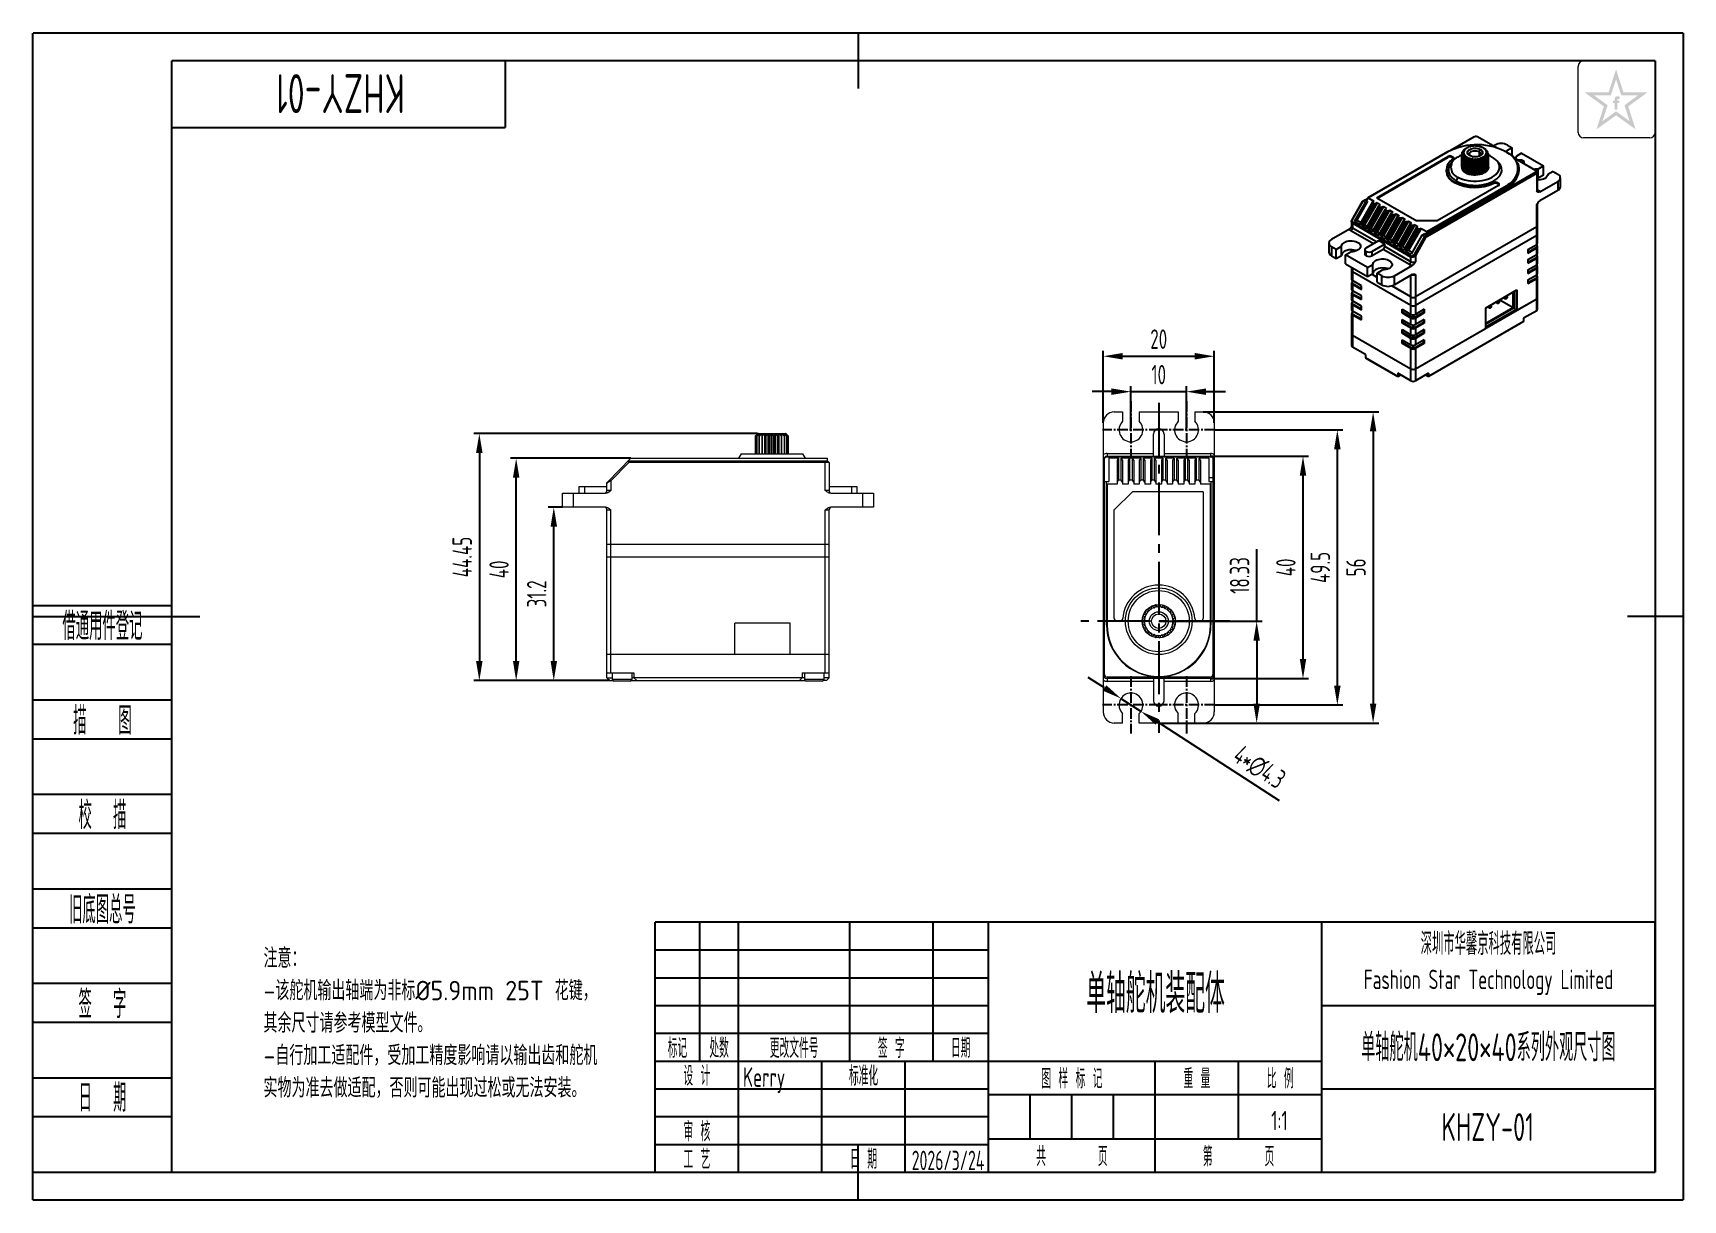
# Model space of a CAD drawing. Header units: inches. Extents: x -25 to 272, y -5 to 205.
import ezdxf
from ezdxf.enums import TextEntityAlignment as Align

# ---------------------------------------------------------------- set-up
doc = ezdxf.new("R2010")
doc.units = ezdxf.units.IN
doc.header["$MEASUREMENT"] = 0
doc.linetypes.add('CENTER2', pattern=[28.575, 19.05, -3.175, 3.175, -3.175])
for name, color, linetype in [('02___PRT_ALL_AXES', 7, 'Continuous'), ('1轮廓实线层', 7, 'Continuous'), ('2细线层', 4, 'Continuous'), ('3中心线层', 1, 'CENTER2'), ('6文字层', 3, 'Continuous'), ('7标注层', 4, 'Continuous'), ('图框层', 7, 'Continuous')]:
    doc.layers.add(name, color=color, linetype=linetype)
doc.styles.add('PC_TEXTSTYLE', font='ISOCP.SHX', dxfattribs={"width": 0.707, "bigfont": 'GBCBIG.SHX'})
doc.styles.add('PC_TEXTSTYLE4', font='ISOCP.SHX', dxfattribs={"width": 0.707, "bigfont": 'GBCBIG.SHX'})
doc.styles.add('ZWISOGDT', font='ISOCP.SHX', dxfattribs={"bigfont": 'GBCBIG.SHX'})
doc.dimstyles.new('GB_DIAMETER', dxfattribs={"dimtxt": 3.5, "dimasz": 3.5, "dimexe": 1, "dimexo": 0, "dimgap": 1.5, "dimtad": 1, "dimjust": 4, "dimdsep": 46, "dimtxsty": 'PC_TEXTSTYLE', "dimcen": 0, "dimclrd": 256, "dimclrt": 3, "dimadec": 0, "dimazin": 2, "dimtp": 0.1, "dimtm": 0.1, "dimtfac": 0.71, "dimtdec": 3, "dimtmove": 0, "dimatfit": 2, "dimfxl": 1, "dimtfill": 1, "dimarcsym": 0})
doc.dimstyles.new('GB_LINEAR', dxfattribs={"dimtxt": 3.5, "dimasz": 3.5, "dimexe": 1, "dimexo": 0, "dimgap": 1.5, "dimtad": 1, "dimdsep": 46, "dimtxsty": 'PC_TEXTSTYLE', "dimcen": 0, "dimclrd": 256, "dimclrt": 3, "dimadec": 0, "dimazin": 2, "dimtp": 0.1, "dimtm": 0.1, "dimtfac": 0.71, "dimtdec": 3, "dimtmove": 0, "dimatfit": 3, "dimfxl": 1, "dimtfill": 1, "dimarcsym": 0})

msp = doc.modelspace()

# ---------------------------------------------------------------- texts
at = {"layer": '6文字层', "char_height": 3.5, "width": 60, "attachment_point": 5}
for s, insert, style in [('{\\H1.142857x;深圳市华馨京科技有限公司}\\P\\pxsm1,qc;Fashion Star Technology Limited', (237, 37.5), 'PC_TEXTSTYLE4'), ('\\pxql;注意：\\P-该舵机输出轴端为非标%%C5.9mm 25T 花键，其余尺寸请参考模型文件。\\P-自行加工适配件，受加工精度影响请以输出齿和舵机实物为准去做适配，否则可能出现过松或无法安装。', (46.491, 26.8), 'ZWISOGDT')]:
    msp.add_mtext(s, dxfattribs=dict(at, insert=insert, style=style))

# ---------------------------------------------------------------- blocks, each defined once
blk = doc.blocks.new('*D1')
at = {"layer": '7标注层', "color": 0, "lineweight": -2}
for p, q in [((167.63, 134.83), (167.63, 147.83)), ((187.63, 134.83), (187.63, 147.83))]:
    blk.add_line(p, q, dxfattribs=at)
at = {"layer": '7标注层', "lineweight": -2}
blk.add_line((171.13, 146.83), (184.13, 146.83), dxfattribs=at)
at = {"layer": '7标注层'}
for points in [[(171.13, 147.42), (171.13, 146.25), (167.63, 146.83)], [(184.13, 146.25), (184.13, 147.42), (187.63, 146.83)]]:
    blk.add_solid(points, dxfattribs=at)
at = {"layer": 'Defpoints', "color": 0}
for p in [(187.63, 146.83), (167.63, 134.83), (187.63, 134.83)]:
    blk.add_point(p, dxfattribs=at)
at = {"layer": '7标注层', "color": 3, "insert": (177.63, 149.91), "char_height": 3.5, "attachment_point": 5, "style": 'PC_TEXTSTYLE', "bg_fill": 3, "box_fill_scale": 1.25, "bg_fill_color": 257, "bg_fill_transparency": 0}
blk.add_mtext('20', dxfattribs=at)
blk = doc.blocks.new('*D2')
at = {"layer": '7标注层', "color": 0, "lineweight": -2}
for p, q in [((70.31, 119.67), (67.74, 119.67)), ((78.81, 88.47), (67.74, 88.47))]:
    blk.add_line(p, q, dxfattribs=at)
at = {"layer": '7标注层', "lineweight": -2}
blk.add_line((68.74, 91.97), (68.74, 116.17), dxfattribs=at)
at = {"layer": '7标注层'}
for points in [[(69.33, 116.17), (68.16, 116.17), (68.74, 119.67)], [(68.16, 91.97), (69.33, 91.97), (68.74, 88.47)]]:
    blk.add_solid(points, dxfattribs=at)
at = {"layer": 'Defpoints', "color": 0}
for p in [(68.74, 119.67), (70.31, 119.67), (78.81, 88.47)]:
    blk.add_point(p, dxfattribs=at)
at = {"layer": '7标注层', "color": 3, "insert": (65.67, 104.07), "char_height": 3.5, "attachment_point": 5, "rotation": 90, "style": 'PC_TEXTSTYLE', "bg_fill": 3, "box_fill_scale": 1.25, "bg_fill_color": 257, "bg_fill_transparency": 0}
blk.add_mtext('31.2', dxfattribs=at)
blk = doc.blocks.new('*D3')
at = {"layer": '7标注层', "color": 0, "lineweight": -2}
for p, q in [((82.61, 128.47), (60.97, 128.47)), ((78.81, 88.47), (60.97, 88.47))]:
    blk.add_line(p, q, dxfattribs=at)
at = {"layer": '7标注层', "lineweight": -2}
blk.add_line((61.97, 91.97), (61.97, 124.97), dxfattribs=at)
at = {"layer": '7标注层'}
for points in [[(62.55, 124.97), (61.39, 124.97), (61.97, 128.47)], [(61.39, 91.97), (62.55, 91.97), (61.97, 88.47)]]:
    blk.add_solid(points, dxfattribs=at)
at = {"layer": 'Defpoints', "color": 0}
for p in [(61.97, 128.47), (82.61, 128.47), (78.81, 88.47)]:
    blk.add_point(p, dxfattribs=at)
at = {"layer": '7标注层', "color": 3, "insert": (58.89, 108.47), "char_height": 3.5, "attachment_point": 5, "rotation": 90, "style": 'PC_TEXTSTYLE', "bg_fill": 3, "box_fill_scale": 1.25, "bg_fill_color": 257, "bg_fill_transparency": 0}
blk.add_mtext('40', dxfattribs=at)
blk = doc.blocks.new('*D4')
at = {"layer": '7标注层', "color": 0, "lineweight": -2}
for p, q in [((105.42, 132.92), (54.34, 132.92)), ((78.81, 88.47), (54.34, 88.47))]:
    blk.add_line(p, q, dxfattribs=at)
at = {"layer": '7标注层', "lineweight": -2}
blk.add_line((55.34, 129.42), (55.34, 91.97), dxfattribs=at)
at = {"layer": '7标注层'}
for points in [[(55.92, 129.42), (54.75, 129.42), (55.34, 132.92)], [(54.75, 91.97), (55.92, 91.97), (55.34, 88.47)]]:
    blk.add_solid(points, dxfattribs=at)
at = {"layer": 'Defpoints', "color": 0}
for p in [(105.42, 132.92), (55.34, 88.47), (78.81, 88.47)]:
    blk.add_point(p, dxfattribs=at)
at = {"layer": '7标注层', "color": 3, "insert": (52.26, 110.7), "char_height": 3.5, "attachment_point": 5, "rotation": 90, "style": 'PC_TEXTSTYLE', "bg_fill": 3, "box_fill_scale": 1.25, "bg_fill_color": 257, "bg_fill_transparency": 0}
blk.add_mtext('44.45', dxfattribs=at)
blk = doc.blocks.new('*D5')
at = {"layer": '7标注层', "lineweight": -2, "ltscale": 0.1}
for p, q in [((169.13, 140.46), (165.63, 140.46)), ((172.63, 140.46), (182.63, 140.46)), ((186.13, 140.46), (189.63, 140.46))]:
    blk.add_line(p, q, dxfattribs=at)
at = {"layer": '7标注层', "color": 0, "lineweight": -2, "ltscale": 0.1}
for p, q in [((172.63, 133.58), (172.63, 141.46)), ((182.63, 133.58), (182.63, 141.46))]:
    blk.add_line(p, q, dxfattribs=at)
at = {"layer": '7标注层'}
for points in [[(169.13, 139.87), (169.13, 141.04), (172.63, 140.46)], [(186.13, 141.04), (186.13, 139.87), (182.63, 140.46)]]:
    blk.add_solid(points, dxfattribs=at)
at = {"layer": 'Defpoints', "color": 0}
for p in [(182.63, 140.46), (172.63, 133.58), (182.63, 133.58)]:
    blk.add_point(p, dxfattribs=at)
at = {"layer": '7标注层', "color": 3, "insert": (177.63, 143.53), "char_height": 3.5, "attachment_point": 5, "style": 'PC_TEXTSTYLE', "bg_fill": 3, "box_fill_scale": 1.25, "bg_fill_color": 257, "bg_fill_transparency": 0}
blk.add_mtext('10', dxfattribs=at)
blk = doc.blocks.new('*D6')
at = {"layer": '7标注层', "color": 0, "lineweight": -2}
for p, q in [((186.93, 128.83), (204.6, 128.83)), ((186.93, 88.83), (204.6, 88.83))]:
    blk.add_line(p, q, dxfattribs=at)
at = {"layer": '7标注层', "lineweight": -2}
blk.add_line((203.6, 92.33), (203.6, 125.33), dxfattribs=at)
at = {"layer": '7标注层'}
for points in [[(204.18, 125.33), (203.02, 125.33), (203.6, 128.83)], [(203.02, 92.33), (204.18, 92.33), (203.6, 88.83)]]:
    blk.add_solid(points, dxfattribs=at)
at = {"layer": 'Defpoints', "color": 0}
for p in [(186.93, 128.83), (203.6, 128.83), (186.93, 88.83)]:
    blk.add_point(p, dxfattribs=at)
at = {"layer": '7标注层', "color": 3, "insert": (200.52, 108.83), "char_height": 3.5, "attachment_point": 5, "rotation": 90, "style": 'PC_TEXTSTYLE', "bg_fill": 3, "box_fill_scale": 1.25, "bg_fill_color": 257, "bg_fill_transparency": 0}
blk.add_mtext('40', dxfattribs=at)
blk = doc.blocks.new('*D7')
at = {"layer": '7标注层', "color": 0, "lineweight": -2}
for p, q in [((187.78, 133.58), (210.78, 133.58)), ((187.78, 84.08), (210.78, 84.08))]:
    blk.add_line(p, q, dxfattribs=at)
at = {"layer": '7标注层', "lineweight": -2}
blk.add_line((209.78, 87.58), (209.78, 130.08), dxfattribs=at)
at = {"layer": '7标注层'}
for points in [[(210.37, 130.08), (209.2, 130.08), (209.78, 133.58)], [(209.2, 87.58), (210.37, 87.58), (209.78, 84.08)]]:
    blk.add_solid(points, dxfattribs=at)
at = {"layer": 'Defpoints', "color": 0}
for p in [(187.78, 133.58), (209.78, 133.58), (187.78, 84.08)]:
    blk.add_point(p, dxfattribs=at)
at = {"layer": '7标注层', "color": 3, "insert": (206.71, 108.83), "char_height": 3.5, "attachment_point": 5, "rotation": 90, "style": 'PC_TEXTSTYLE', "bg_fill": 3, "box_fill_scale": 1.25, "bg_fill_color": 257, "bg_fill_transparency": 0}
blk.add_mtext('49.5', dxfattribs=at)
blk = doc.blocks.new('*D8')
at = {"layer": '7标注层', "color": 0, "lineweight": -2}
for p, q in [((185.63, 136.83), (217.22, 136.83)), ((185.63, 80.83), (217.22, 80.83))]:
    blk.add_line(p, q, dxfattribs=at)
at = {"layer": '7标注层', "lineweight": -2}
blk.add_line((216.22, 133.33), (216.22, 84.33), dxfattribs=at)
at = {"layer": '7标注层'}
for points in [[(216.8, 133.33), (215.64, 133.33), (216.22, 136.83)], [(215.64, 84.33), (216.8, 84.33), (216.22, 80.83)]]:
    blk.add_solid(points, dxfattribs=at)
at = {"layer": 'Defpoints', "color": 0}
for p in [(185.63, 136.83), (185.63, 80.83), (216.22, 80.83)]:
    blk.add_point(p, dxfattribs=at)
at = {"layer": '7标注层', "color": 3, "insert": (213.14, 108.83), "char_height": 3.5, "attachment_point": 5, "rotation": 90, "style": 'PC_TEXTSTYLE', "bg_fill": 3, "box_fill_scale": 1.25, "bg_fill_color": 257, "bg_fill_transparency": 0}
blk.add_mtext('56', dxfattribs=at)
blk = doc.blocks.new('*D9')
at = {"layer": '7标注层', "lineweight": -2}
for p, q in [((167.89, 87.14), (164.94, 89.04)), ((170.83, 85.25), (174.44, 82.92)), ((199.39, 66.84), (177.38, 81.02))]:
    blk.add_line(p, q, dxfattribs=at)
at = {"layer": '7标注层'}
for points in [[(167.57, 86.65), (168.2, 87.63), (170.83, 85.25)], [(177.7, 81.51), (177.07, 80.53), (174.44, 82.92)]]:
    blk.add_solid(points, dxfattribs=at)
at = {"layer": 'Defpoints', "color": 0}
for p in [(170.83, 85.25), (174.44, 82.92)]:
    blk.add_point(p, dxfattribs=at)
at = {"layer": '7标注层', "color": 3, "insert": (195.74, 72.85), "char_height": 3.5, "attachment_point": 5, "rotation": 327.193, "style": 'PC_TEXTSTYLE', "bg_fill": 3, "box_fill_scale": 1.25, "bg_fill_color": 257, "bg_fill_transparency": 0}
blk.add_mtext('4*∅4.3', dxfattribs=at)
blk = doc.blocks.new('ZwmFrameMain_1_A4^_^无分区图框^_^landscape')
at = {"layer": '1轮廓实线层'}
for p, q in [((123.5, 205), (123.5, 195)), ((0, 0), (0, 200)), ((267, 200), (0, 200)), ((267, 200), (267, 0)), ((-25, 100), (5, 100)), ((272, 100), (262, 100)), ((123.5, -5), (123.5, 5)), ((0, 0), (267, 0))]:
    blk.add_line(p, q, dxfattribs=at)
at = {"layer": '2细线层'}
for p, q in [((-25, -5), (-25, 205)), ((272, 205), (-25, 205)), ((272, 205), (272, -5)), ((-25, -5), (272, -5))]:
    blk.add_line(p, q, dxfattribs=at)
blk = doc.blocks.new('ZwmFrameMain_1_标题栏1')
at = {"layer": '1轮廓实线层'}
for p, q in [((-180, 0), (-180, 45)), ((0, 45), (-180, 45)), ((-172, 20), (-172, 45)), ((-165, 20), (-165, 45)), ((-145, 20), (-145, 45)), ((-130, 20), (-130, 45)), ((-120, 0), (-120, 45)), ((0, 0), (0, 45)), ((-60, 30), (0, 30)), ((-180, 20), (-60, 20)), ((-165, 0), (-165, 20)), ((-150, 0), (-150, 20)), ((-135, 0), (-135, 20)), ((-60, 15), (0, 15)), ((-180, 0), (0, 0))]:
    blk.add_line(p, q, dxfattribs=at)
at = {"layer": '1轮廓实线层', "color": 7}
for p, q in [((-60, 0), (-60, 45)), ((-180, 25), (-120, 25))]:
    blk.add_line(p, q, dxfattribs=at)
at = {"layer": '2细线层'}
for p, q in [((-180, 40), (-120, 40)), ((-180, 35), (-120, 35)), ((-180, 30), (-120, 30)), ((-90, 0), (-90, 20)), ((-75, 6), (-75, 20)), ((-180, 15), (-120, 15)), ((-120, 14), (-60, 14)), ((-112.5, 6), (-112.5, 14)), ((-105, 6), (-105, 14)), ((-97.5, 6), (-97.5, 14)), ((-180, 10), (-120, 10)), ((-120, 6), (-60, 6)), ((-180, 5), (-120, 5))]:
    blk.add_line(p, q, dxfattribs=at)
at = {"layer": '6文字层', "style": 'PC_TEXTSTYLE', "width": 0.667}
for s, p in [('标记', (-176, 22.5)), ('处数', (-168.5, 22.5)), (' 更改文件号 ', (-155, 22.5)), (' 签 字 ', (-137.5, 22.5)), (' 日期 ', (-125, 22.5)), (' 设 计 ', (-172.5, 17.51)), (' 标准化 ', (-142.5, 17.51)), (' 图 样 标 记 ', (-105, 17)), (' 重 量 ', (-82.5, 17)), (' 比 例 ', (-67.5, 17)), (' 审 核 ', (-172.5, 7.5)), (' 工 艺 ', (-172.5, 2.5)), (' 日 期 ', (-142.5, 2.5)), ('共       页', (-105, 3)), ('第       页', (-75, 3))]:
    blk.add_text(s, height=3.5, dxfattribs=at).set_placement(p, align=Align.MIDDLE)
at = {"layer": '6文字层', "style": 'PC_TEXTSTYLE', "flags": 8}
for tag, height, width, p, p2 in [('企业名称', 5, 3.445461, (-54.29, 34.82), (-5.27, 34.82)), ('产品名称或材料标记', 7, 1.034456, (-113.46, 28.64), (-66.42, 28.64)), ('图样名称', 5, 3.480264, (-54.79, 19.98), (-5.27, 19.98)), ('标准化', 3.5, 1.756036, (-133.83, 15.37), (-120.75, 15.37)), ('审核', 3.5, 2.723972, (-163.99, 5.37), (-150.63, 5.37)), ('重量', 3.5, 2.448074, (-88.46, 7.54), (-76.55, 7.54)), ('比例', 3.5, 2.367734, (-73.35, 7.54), (-61.93, 7.54)), ('图样代号', 5, 3.489916, (-54.79, 5.63), (-5.52, 5.63)), ('工艺', 3.5, 2.851598, (-164.21, 0.37), (-150.89, 0.37)), ('日期', 3.5, 2.733185, (-133.83, 0.37), (-120.75, 0.37)), ('共几页', 3.5, 0.953151, (-108.58, 1.48), (-101.56, 1.48))]:
    blk.add_attdef(tag, text='', height=height, dxfattribs=dict(at, width=width)).set_placement(p, p2, align=Align.FIT)
at = {"layer": '6文字层', "style": 'PC_TEXTSTYLE', "width": 9.901758, "flags": 8}
blk.add_attdef('设计', text='', height=3.5, rotation=359.5768, dxfattribs=at).set_placement((-164.23, 15.37), (-150.37, 15.27), align=Align.FIT)
at = {"layer": '6文字层', "color": 3, "style": 'PC_TEXTSTYLE', "width": 0.96618, "flags": 8}
blk.add_attdef('第几页', text='', height=3.5, dxfattribs=at).set_placement((-78.29, 1.5), (-71.16, 1.5), align=Align.FIT)
at = {"layer": '6文字层', "color": 0, "style": 'PC_TEXTSTYLE', "width": 0.715273, "flags": 8}
blk.add_attdef('图纸张数', text='', height=3.5, dxfattribs=at).set_placement((-2.66, -3.87), (4.46, -3.87), align=Align.FIT)
blk = doc.blocks.new('ZwmFrameMain_1_图样代号')
at = {"layer": '2细线层', "linetype": 'Continuous'}
for p in [(60, 0), (0, -12)]:
    blk.add_line(p, (60, -12), dxfattribs=at)
at = {"layer": '6文字层', "style": 'PC_TEXTSTYLE', "width": 2.827942}
blk.add_attdef('图样代号', text='', height=7, rotation=180, dxfattribs=at).set_placement((58.24, -2.4), (2.35, -2.4), align=Align.FIT)
blk = doc.blocks.new('ZwmFrameMain_1_附加栏')
at = {"layer": '2细线层'}
for p, q in [((-25, 102), (0, 102)), ((-25, 95), (0, 95)), ((-25, 85), (0, 85)), ((-25, 78), (0, 78)), ((-25, 68), (0, 68)), ((-25, 61), (0, 61)), ((-25, 51), (0, 51)), ((-25, 44), (0, 44)), ((-25, 34), (0, 34)), ((-25, 27), (0, 27)), ((-25, 17), (0, 17)), ((-25, 10), (0, 10)), ((-25, 0), (0, 0))]:
    blk.add_line(p, q, dxfattribs=at)
at = {"layer": '6文字层', "color": 3, "style": 'PC_TEXTSTYLE'}
for s, width, p in [('借通用件登记', 0.667, (-12.5, 98.5)), ('描   图', 0.6667, (-12.5, 81.5)), ('校  描', 0.667, (-12.5, 64.5)), ('旧底图总号', 0.667, (-12.5, 47.5)), ('签  字', 0.667, (-12.5, 30.5)), ('日  期', 0.667, (-12.49, 13.6))]:
    blk.add_text(s, height=5, dxfattribs=dict(at, width=width)).set_placement(p, align=Align.MIDDLE)
at = {"layer": '6文字层', "style": 'PC_TEXTSTYLE'}
for tag, width, p, p2 in [('借通用件登记', 0.671328, (-23.44, 86.36), (-1.25, 86.36)), ('描图', 2.120922, (-23.44, 69.36), (-1.25, 69.36)), ('校图', 2.149976, (-23.75, 52.06), (-1.25, 52.06)), ('旧底图总号', 0.761452, (-22.84, 35.67), (-1.86, 35.67)), ('签字', 2.026939, (-23.14, 18.37), (-1.56, 18.37)), ('日期', 1.89999, (-22.84, 1.37), (-2.17, 1.37))]:
    blk.add_attdef(tag, text='', height=5, dxfattribs=dict(at, width=width)).set_placement(p, p2, align=Align.FIT)
blk = doc.blocks.new('*D25')
at = {"layer": '7标注层', "lineweight": -2}
for p, q in [((195.26, 99.16), (195.26, 112.09)), ((195.26, 95.66), (195.26, 84.33))]:
    blk.add_line(p, q, dxfattribs=at)
at = {"layer": '7标注层', "color": 0, "lineweight": -2}
for p, q in [((177.63, 99.16), (196.26, 99.16)), ((177.68, 80.83), (196.26, 80.83))]:
    blk.add_line(p, q, dxfattribs=at)
at = {"layer": '7标注层'}
for points in [[(195.84, 95.66), (194.68, 95.66), (195.26, 99.16)], [(194.68, 84.33), (195.84, 84.33), (195.26, 80.83)]]:
    blk.add_solid(points, dxfattribs=at)
at = {"layer": 'Defpoints', "color": 0}
for p in [(177.63, 99.16), (177.68, 80.83), (195.26, 80.83)]:
    blk.add_point(p, dxfattribs=at)
at = {"layer": '7标注层', "color": 3, "insert": (192.19, 107.38), "char_height": 3.5, "attachment_point": 5, "rotation": 90, "style": 'PC_TEXTSTYLE', "bg_fill": 3, "box_fill_scale": 1.25, "bg_fill_color": 257, "bg_fill_transparency": 0}
blk.add_mtext('18.33', dxfattribs=at)

# ---------------------------------------------------------------- dimensions: what is measured, and where the dimension line sits
at = {"layer": '7标注层'}
dim = msp.add_linear_dim(base=(187.635, 146.833), p1=(167.635, 134.833), p2=(187.635, 134.833), dimstyle='GB_LINEAR', override={"dimscale": 1, "dimgap": 1.5, "dimtad": 1, "dimjust": 0, "dimdec": 2, "dimlfac": 1, "dimse1": 0, "dimse2": 0, "dimsd1": 0, "dimsd2": 0, "dimclrd": 256, "dimclre": 0, "dimtofl": 1, "dimtvp": 0.1}, dxfattribs=at)
dim.commit()
dim.dimension.update_dxf_attribs({"geometry": '*D1', "text_midpoint": (177.635, 149.91)})

# ---------------------------------------------------------------- hatches: boundary and pattern name
at = {"layer": '6文字层', "lineweight": 5}
h = msp.add_hatch(color=2, dxfattribs=at)
edge = h.paths.add_edge_path(flags=0)
edge.add_line((260.172, 192.419), (260.567, 192.419))
edge.add_line((260.567, 192.419), (260.567, 192.845))
edge.add_line((260.567, 192.845), (260.176, 192.845))
edge.add_line((260.176, 192.845), (260.176, 193.053))
edge.add_spline(control_points=[(260.176, 193.053), (260.176, 193.078), (260.175, 193.174), (260.364, 193.144), (260.482, 193.127), (260.549, 193.11), (260.577, 193.102)], knot_values=[0, 0, 0, 0, 1.4943482, 5.8188355, 8.4876202, 10.3632598, 10.3632598, 10.3632598, 10.3632598], degree=3, periodic=0)
edge.add_line((260.577, 193.102), (260.577, 193.539))
edge.add_spline(control_points=[(260.577, 193.539), (260.505, 193.556), (260.332, 193.597), (260.084, 193.618), (259.855, 193.514), (259.739, 193.37), (259.72, 193.26), (259.714, 193.229)], knot_values=[0, 0, 0, 0, 4.9341397, 11.9452686, 16.0265909, 21.3569295, 23.4510995, 23.4510995, 23.4510995, 23.4510995], degree=3, periodic=0)
edge.add_line((259.714, 193.229), (259.714, 192.845))
edge.add_line((259.714, 192.845), (259.428, 192.845))
edge.add_line((259.428, 192.845), (259.428, 192.419))
edge.add_line((259.428, 192.419), (259.717, 192.419))
edge.add_line((259.717, 192.419), (259.717, 191.229))
edge.add_line((259.717, 191.229), (260.172, 191.229))
edge.add_line((260.172, 191.229), (260.172, 192.419))
h.paths.add_polyline_path([(265.628, 194.333), (261.288, 194.333), (259.948, 198.473), (258.608, 194.333), (254.268, 194.333), (257.762, 191.785), (256.422, 187.656), (259.948, 190.181), (263.474, 187.656), (262.134, 191.785)])
h.paths.add_polyline_path([(261.461, 191.997), (262.394, 189.124), (259.948, 190.914), (257.502, 189.124), (258.434, 191.997), (255.981, 193.786), (259.012, 193.786), (259.948, 196.673), (260.883, 193.786), (263.915, 193.786)], flags=16)

# ---------------------------------------------------------------- linework, layer by layer
at = {"color": 7, "linetype": 'Continuous', "lineweight": 25}
for p, q in [((230.238, 183.895), (234.493, 186.351)), ((232.832, 184.141), (232.832, 184.164)), ((233.11, 184.325), (232.883, 184.194)), ((233.328, 184.427), (233.337, 184.437)), ((235.002, 186.351), (238.521, 184.319)), ((236.135, 184.257), (236.017, 184.325)), ((236.189, 184.225), (236.189, 184.218)), ((237.888, 184.685), (238.142, 184.832)), ((241.253, 184.342), (240.286, 183.783)), ((240.404, 184.832), (241.253, 184.342)), ((241.253, 182.84), (241.253, 184.342)), ((229.625, 183.6), (215.288, 175.324)), ((229.665, 183.596), (215.344, 175.329)), ((216.874, 175.363), (229.755, 182.799)), ((216.987, 175.298), (229.755, 182.669)), ((229.755, 182.799), (229.755, 182.669)), ((230.616, 181.995), (230.258, 181.575)), ((230.614, 182.63), (230.321, 182.799)), ((230.321, 182.799), (230.321, 182.669)), ((230.614, 182.5), (230.321, 182.669)), ((230.614, 182.63), (230.614, 182.5)), ((232.188, 180.874), (232.188, 183.225)), ((232.23, 182.967), (232.23, 180.615)), ((232.262, 180.532), (232.262, 182.884)), ((232.263, 183.381), (232.263, 183.566)), ((232.414, 182.64), (232.414, 180.288)), ((232.481, 180.213), (232.481, 182.564)), ((232.482, 183.792), (232.482, 183.886)), ((232.496, 183.391), (232.513, 183.398)), ((232.734, 182.35), (232.734, 179.998)), ((232.831, 179.934), (232.831, 182.286)), ((232.887, 182.799), (232.881, 182.773)), ((233.152, 182.596), (233.152, 179.997)), ((233.168, 182.114), (233.168, 179.763)), ((233.289, 179.715), (233.289, 182.067)), ((233.574, 182.421), (233.574, 179.822)), ((233.672, 179.793), (233.672, 182.392)), ((233.69, 181.949), (233.69, 179.597)), ((233.828, 179.569), (233.828, 181.92)), ((234.057, 182.312), (234.057, 179.712)), ((234.166, 179.699), (234.166, 182.298)), ((234.267, 181.864), (234.267, 179.512)), ((234.413, 179.504), (234.413, 181.856)), ((234.573, 182.276), (234.573, 179.676)), ((234.684, 179.678), (234.684, 182.278)), ((234.863, 181.864), (234.863, 179.512)), ((235.008, 179.525), (235.008, 181.877)), ((235.088, 182.315), (235.097, 182.339)), ((235.088, 182.315), (235.088, 179.715)), ((235.195, 179.733), (235.195, 182.332)), ((235.525, 184.041), (235.299, 183.649)), ((235.439, 181.949), (235.439, 179.598)), ((235.574, 179.631), (235.574, 181.983)), ((235.666, 179.86), (235.666, 182.459)), ((235.961, 182.115), (235.961, 179.764)), ((236.077, 179.816), (236.077, 182.167)), ((236.395, 182.351), (236.395, 179.999)), ((236.485, 180.066), (236.485, 182.418)), ((236.549, 183.178), (236.569, 183.169)), ((236.569, 183.96), (236.569, 183.885)), ((236.714, 182.641), (236.714, 180.289)), ((236.772, 180.367), (236.772, 182.719)), ((236.823, 183.649), (236.823, 183.489)), ((236.898, 182.968), (236.898, 180.616)), ((236.921, 180.7), (236.921, 183.052)), ((236.935, 183.311), (236.935, 180.96)), ((238.87, 181.575), (238.511, 181.995)), ((240.286, 183.539), (240.286, 183.783)), ((241.504, 182.597), (245.524, 180.277)), ((242.95, 183.362), (241.983, 182.804)), ((241.983, 182.777), (241.983, 182.804)), ((242.95, 183.362), (246.91, 181.076)), ((243.439, 181.48), (243.439, 181.713)), ((245.524, 179.983), (225.843, 168.622)), ((245.665, 179.738), (225.986, 168.377)), ((229.364, 180.35), (229.364, 180.22)), ((230.887, 178.097), (230.887, 178.228)), ((231.452, 179.077), (231.169, 178.391)), ((232.23, 180.862), (232.188, 180.874)), ((232.414, 180.517), (232.262, 180.532)), ((232.734, 180.223), (232.481, 180.213)), ((233.152, 179.997), (232.831, 179.934)), ((233.168, 179.999), (233.152, 179.997)), ((233.574, 179.822), (233.289, 179.715)), ((233.69, 179.597), (233.672, 179.793)), ((234.057, 179.712), (233.828, 179.569)), ((234.267, 179.512), (234.166, 179.699)), ((234.573, 179.676), (234.413, 179.504)), ((234.863, 179.512), (234.684, 179.678)), ((235.088, 179.715), (235.008, 179.525)), ((235.439, 179.598), (235.195, 179.733)), ((235.961, 179.764), (235.666, 179.86)), ((236.395, 179.999), (236.077, 180.048)), ((236.714, 180.289), (236.485, 180.291)), ((236.898, 180.616), (236.772, 180.599)), ((236.935, 180.96), (236.921, 180.955)), ((242.445, 180.233), (242.445, 180.494)), ((245.665, 180.195), (245.524, 180.277)), ((245.665, 179.738), (245.524, 179.983)), ((245.665, 179.738), (245.665, 176.439)), ((245.829, 176.668), (245.829, 179.973)), ((245.942, 178.885), (245.829, 178.883)), ((246.91, 181.076), (245.942, 180.518)), ((245.942, 178.885), (245.942, 180.518)), ((246.91, 179.443), (245.942, 178.885)), ((246.217, 176.431), (249.455, 178.3)), ((246.91, 179.443), (246.91, 181.076)), ((248.607, 180.096), (247.64, 179.538)), ((247.64, 179.512), (247.64, 179.538)), ((248.607, 180.096), (249.455, 179.607)), ((249.455, 178.3), (249.455, 176.667)), ((249.924, 177.32), (249.924, 178.954)), ((215.232, 175.265), (215.011, 174.875)), ((215.344, 175.329), (216.363, 174.742)), ((216.874, 175.363), (224.089, 171.199)), ((240.243, 177.163), (225.645, 168.736)), ((225.866, 169.255), (240.186, 177.522)), ((240.243, 177.424), (225.867, 169.125)), ((238.806, 177.574), (227.762, 171.199)), ((237.968, 178.081), (237.968, 177.951)), ((238.806, 177.901), (238.513, 178.07)), ((238.513, 178.07), (238.513, 177.939)), ((238.806, 177.77), (238.513, 177.939)), ((238.806, 177.901), (238.806, 177.77)), ((240.243, 177.424), (240.243, 177.163)), ((249.455, 176.667), (246.217, 174.798)), ((212.516, 171.522), (214.331, 174.708)), ((212.556, 171.496), (214.413, 174.754)), ((212.88, 171.074), (214.837, 174.509)), ((215.237, 174.745), (213.28, 171.31)), ((216.108, 174.431), (213.87, 170.503)), ((213.928, 170.702), (216.165, 174.627)), ((214.153, 170.339), (216.391, 174.268)), ((214.331, 174.708), (214.672, 174.908)), ((214.413, 174.754), (214.331, 174.708)), ((214.413, 174.754), (214.813, 174.99)), ((214.837, 174.509), (214.413, 174.754)), ((214.494, 170.376), (216.73, 174.301)), ((214.672, 174.908), (214.813, 174.99)), ((216.928, 174.415), (214.694, 170.493)), ((214.813, 174.99), (215.205, 175.216)), ((215.011, 174.875), (214.813, 174.99)), ((215.237, 174.745), (214.837, 174.509)), ((217.239, 173.778), (215.001, 169.85)), ((215.237, 174.745), (215.011, 174.875)), ((215.06, 170.049), (217.296, 173.974)), ((215.284, 169.686), (217.522, 173.615)), ((215.625, 169.722), (217.862, 173.647)), ((218.06, 173.762), (215.825, 169.84)), ((216.165, 174.627), (216.108, 174.431)), ((216.108, 174.431), (216.391, 174.268)), ((218.371, 173.125), (216.132, 169.196)), ((216.363, 174.742), (216.165, 174.627)), ((216.191, 169.396), (218.427, 173.321)), ((216.73, 174.301), (216.391, 174.268)), ((216.415, 169.033), (218.654, 172.962)), ((216.928, 174.415), (216.73, 174.301)), ((216.757, 169.069), (218.993, 172.994)), ((216.928, 174.415), (217.494, 174.088)), ((219.191, 173.109), (216.957, 169.187)), ((217.296, 173.974), (217.239, 173.778)), ((217.239, 173.778), (217.522, 173.615)), ((219.502, 172.472), (217.264, 168.543)), ((217.494, 174.088), (217.296, 173.974)), ((217.322, 168.743), (219.559, 172.668)), ((217.862, 173.647), (217.522, 173.615)), ((217.547, 168.38), (219.785, 172.309)), ((218.06, 173.762), (217.862, 173.647)), ((217.888, 168.416), (220.124, 172.341)), ((218.06, 173.762), (218.625, 173.435)), ((220.322, 172.456), (218.088, 168.534)), ((218.427, 173.321), (218.371, 173.125)), ((218.371, 173.125), (218.654, 172.962)), ((218.625, 173.435), (218.427, 173.321)), ((218.993, 172.994), (218.654, 172.962)), ((219.191, 173.109), (218.993, 172.994)), ((219.191, 173.109), (219.757, 172.782)), ((219.559, 172.668), (219.502, 172.472)), ((219.502, 172.472), (219.785, 172.309)), ((219.757, 172.782), (219.559, 172.668)), ((220.124, 172.341), (219.785, 172.309)), ((220.322, 172.456), (220.124, 172.341)), ((220.322, 172.456), (220.888, 172.129)), ((245.665, 170.103), (245.665, 174.153)), ((245.829, 170.331), (245.829, 174.381)), ((211.965, 169.72), (208.726, 167.85)), ((212.352, 171.083), (212.352, 170.136)), ((212.516, 171.522), (212.556, 171.496)), ((212.516, 170.765), (212.556, 170.903)), ((223.038, 164.691), (212.516, 170.765)), ((212.516, 170.765), (212.516, 169.908)), ((223.078, 164.828), (212.556, 170.903)), ((212.88, 171.074), (213.28, 171.31)), ((212.88, 171.074), (213.87, 170.503)), ((213.28, 171.31), (214.028, 170.878)), ((213.928, 170.702), (213.87, 170.503)), ((214.153, 170.339), (214.494, 170.376)), ((214.153, 170.339), (215.001, 169.85)), ((214.494, 170.376), (214.694, 170.493)), ((214.694, 170.493), (215.16, 170.224)), ((215.06, 170.049), (215.001, 169.85)), ((215.284, 169.686), (215.625, 169.722)), ((215.284, 169.686), (216.132, 169.196)), ((215.625, 169.722), (215.825, 169.84)), ((215.825, 169.84), (216.291, 169.571)), ((216.191, 169.396), (216.132, 169.196)), ((220.633, 171.819), (218.395, 167.89)), ((218.454, 168.09), (220.69, 172.015)), ((218.678, 167.727), (220.916, 171.655)), ((219.019, 167.763), (221.256, 171.688)), ((221.454, 171.802), (219.219, 167.881)), ((221.765, 171.166), (219.527, 167.237)), ((219.585, 167.436), (221.821, 171.362)), ((219.809, 167.074), (222.048, 171.002)), ((220.151, 167.11), (222.387, 171.035)), ((222.585, 171.149), (220.351, 167.228)), ((220.69, 172.015), (220.633, 171.819)), ((220.633, 171.819), (220.916, 171.655)), ((222.896, 170.512), (220.658, 166.584)), ((220.888, 172.129), (220.69, 172.015)), ((220.716, 166.783), (222.953, 170.708)), ((221.256, 171.688), (220.916, 171.655)), ((220.941, 166.421), (223.179, 170.349)), ((221.454, 171.802), (221.256, 171.688)), ((221.282, 166.457), (223.519, 170.382)), ((221.454, 171.802), (222.019, 171.476)), ((223.717, 170.496), (221.482, 166.575)), ((221.821, 171.362), (221.765, 171.166)), ((221.765, 171.166), (222.048, 171.002)), ((224.028, 169.859), (221.789, 165.931)), ((222.019, 171.476), (221.821, 171.362)), ((221.848, 166.13), (224.084, 170.055)), ((222.387, 171.035), (222.048, 171.002)), ((222.072, 165.768), (224.31, 169.696)), ((222.585, 171.149), (222.387, 171.035)), ((222.414, 165.804), (224.65, 169.729)), ((222.585, 171.149), (223.151, 170.823)), ((224.848, 169.843), (222.614, 165.921)), ((222.953, 170.708), (222.896, 170.512)), ((222.896, 170.512), (223.179, 170.349)), ((223.151, 170.823), (222.953, 170.708)), ((223.519, 170.382), (223.179, 170.349)), ((223.717, 170.496), (223.519, 170.382)), ((223.717, 170.496), (224.282, 170.17)), ((245.665, 170.103), (223.83, 157.497)), ((224.084, 170.055), (224.028, 169.859)), ((224.028, 169.859), (224.31, 169.696)), ((224.282, 170.17), (224.084, 170.055)), ((227.762, 171.199), (224.089, 171.199)), ((224.65, 169.729), (224.31, 169.696)), ((224.848, 169.843), (224.65, 169.729)), ((224.848, 169.843), (225.866, 169.255)), ((245.665, 168.6), (245.665, 170.103)), ((245.829, 168.829), (245.829, 170.331)), ((208.257, 167.197), (208.257, 165.564)), ((209.574, 166.054), (208.726, 166.544)), ((208.726, 166.544), (208.726, 164.911)), ((209.574, 166.054), (210.542, 166.613)), ((210.542, 164.98), (210.542, 166.613)), ((214.977, 166.332), (217.239, 167.638)), ((218.314, 167.018), (216.052, 165.712)), ((216.415, 169.033), (216.757, 169.069)), ((216.415, 169.033), (217.264, 168.543)), ((216.757, 169.069), (216.957, 169.187)), ((216.957, 169.187), (217.422, 168.918)), ((218.314, 167.018), (217.239, 167.638)), ((217.322, 168.743), (217.264, 168.543)), ((217.547, 168.38), (217.888, 168.416)), ((217.547, 168.38), (218.395, 167.89)), ((217.888, 168.416), (218.088, 168.534)), ((218.088, 168.534), (218.554, 168.265)), ((218.314, 166.56), (218.314, 167.018)), ((223.038, 163.834), (218.314, 166.56)), ((218.454, 168.09), (218.395, 167.89)), ((218.678, 167.727), (219.019, 167.763)), ((218.678, 167.727), (219.527, 167.237)), ((219.019, 167.763), (219.219, 167.881)), ((219.219, 167.881), (219.685, 167.612)), ((219.585, 167.436), (219.527, 167.237)), ((219.809, 167.074), (220.151, 167.11)), ((219.809, 167.074), (220.658, 166.584)), ((220.151, 167.11), (220.351, 167.228)), ((220.351, 167.228), (220.816, 166.959)), ((220.716, 166.783), (220.658, 166.584)), ((220.941, 166.421), (221.282, 166.457)), ((220.941, 166.421), (221.789, 165.931)), ((221.282, 166.457), (221.482, 166.575)), ((221.482, 166.575), (221.948, 166.306)), ((225.019, 168.631), (223.062, 165.196)), ((225.443, 168.386), (223.587, 165.128)), ((223.83, 155.995), (245.665, 168.6)), ((225.645, 168.176), (223.83, 164.991)), ((225.019, 168.631), (225.419, 168.867)), ((225.443, 168.386), (225.019, 168.631)), ((225.645, 168.736), (225.419, 168.867)), ((225.843, 168.622), (225.443, 168.386)), ((225.443, 168.386), (225.645, 168.176)), ((225.867, 169.125), (225.645, 168.736)), ((225.843, 168.622), (225.645, 168.736)), ((225.986, 168.377), (225.645, 168.176)), ((225.986, 168.377), (225.843, 168.622)), ((244.081, 166.053), (245.665, 166.967)), ((244.081, 165.563), (245.722, 166.51)), ((245.665, 166.967), (245.665, 168.6)), ((245.745, 166.543), (245.745, 167.025)), ((245.829, 167.196), (245.829, 168.829)), ((245.829, 165.367), (245.829, 166.543)), ((208.726, 164.911), (209.574, 164.421)), ((209.574, 164.421), (209.574, 166.054)), ((209.574, 164.421), (210.542, 164.98)), ((211.271, 165.075), (212.239, 165.633)), ((215.231, 162.789), (211.271, 165.075)), ((211.271, 163.441), (211.271, 165.075)), ((211.271, 163.441), (215.231, 161.156)), ((212.352, 165.984), (212.352, 165.634)), ((214.742, 166.005), (214.742, 165.222)), ((214.949, 164.912), (214.949, 165.696)), ((218.031, 166.071), (216.052, 164.928)), ((216.052, 164.928), (216.052, 165.712)), ((222.755, 163.344), (218.031, 166.071)), ((221.848, 166.13), (221.789, 165.931)), ((222.072, 165.768), (222.414, 165.804)), ((222.072, 165.768), (223.062, 165.196)), ((222.414, 165.804), (222.614, 165.921)), ((222.614, 165.921), (223.262, 165.547)), ((223.038, 164.691), (223.078, 164.828)), ((223.038, 163.834), (223.038, 164.691)), ((223.83, 164.991), (223.587, 165.128)), ((223.83, 164.991), (223.83, 163.834)), ((244.081, 165.4), (245.665, 166.314)), ((244.081, 166.053), (244.081, 165.4)), ((244.081, 164.224), (245.665, 165.138)), ((244.081, 163.734), (245.722, 164.681)), ((244.081, 163.57), (245.665, 164.485)), ((244.081, 164.224), (244.081, 163.57)), ((245.665, 165.138), (245.665, 166.314)), ((245.665, 163.309), (245.665, 164.485)), ((245.745, 164.713), (245.745, 165.196)), ((245.745, 162.884), (245.745, 163.367)), ((245.829, 163.538), (245.829, 164.713)), ((212.352, 162.818), (212.352, 162.298)), ((212.352, 162.298), (212.352, 160.664)), ((212.436, 160.494), (212.436, 160.011)), ((212.516, 162.069), (223.038, 155.995)), ((212.516, 162.069), (212.516, 160.436)), ((214.1, 159.522), (212.516, 160.436)), ((215.231, 162.789), (216.198, 163.347)), ((215.231, 161.156), (215.231, 162.789)), ((215.231, 161.156), (216.198, 161.714)), ((216.928, 161.024), (215.966, 161.58)), ((216.198, 161.714), (216.198, 163.347)), ((216.928, 161.809), (217.895, 162.367)), ((217.777, 161.319), (216.928, 161.809)), ((216.928, 160.176), (216.928, 161.809)), ((217.777, 159.686), (217.777, 161.319)), ((220.04, 161.319), (223.278, 163.189)), ((223.278, 161.556), (220.04, 159.686)), ((220.04, 159.686), (220.04, 161.319)), ((223.83, 161.547), (223.83, 157.497)), ((244.081, 162.395), (245.665, 163.309)), ((244.081, 161.905), (245.722, 162.852)), ((244.081, 161.741), (245.665, 162.656)), ((244.081, 162.395), (244.081, 161.741)), ((244.081, 160.566), (245.665, 161.48)), ((244.081, 160.076), (245.722, 161.023)), ((244.081, 159.912), (245.665, 160.827)), ((244.081, 160.566), (244.081, 159.912)), ((245.665, 161.48), (245.665, 162.656)), ((245.665, 157.169), (245.665, 160.827)), ((245.745, 161.055), (245.745, 161.538)), ((245.829, 161.709), (245.829, 162.884)), ((245.829, 157.397), (245.829, 161.055)), ((212.352, 160.011), (212.352, 158.835)), ((212.352, 158.182), (212.352, 157.006)), ((212.436, 158.665), (212.436, 158.182)), ((212.459, 159.979), (214.1, 159.032)), ((212.459, 158.15), (214.1, 157.203)), ((212.516, 159.783), (212.516, 158.607)), ((212.516, 159.783), (214.1, 158.868)), ((214.1, 157.692), (212.516, 158.607)), ((212.516, 157.954), (212.516, 156.778)), ((212.516, 157.954), (214.1, 157.039)), ((214.1, 158.868), (214.1, 159.522)), ((214.1, 157.039), (214.1, 157.692)), ((216.928, 160.176), (217.777, 159.686)), ((223.038, 157.497), (219.571, 159.499)), ((223.038, 155.995), (223.038, 157.497)), ((223.83, 157.497), (223.83, 155.995)), ((236.443, 155.503), (242.1, 158.768)), ((240.295, 157.566), (240.156, 157.646)), ((241.413, 155.605), (241.413, 158.372)), ((241.526, 155.539), (241.526, 158.437)), ((241.641, 157.402), (241.526, 157.468)), ((241.641, 158.504), (241.641, 155.375)), ((242.1, 158.768), (242.1, 155.11)), ((212.352, 156.353), (212.352, 155.177)), ((212.352, 154.524), (212.352, 150.866)), ((212.436, 156.836), (212.436, 156.353)), ((212.436, 155.007), (212.436, 154.524)), ((212.459, 156.32), (214.1, 155.373)), ((212.459, 154.491), (214.1, 153.544)), ((214.1, 155.863), (212.516, 156.778)), ((212.516, 156.125), (212.516, 154.949)), ((212.516, 156.125), (214.1, 155.21)), ((214.1, 154.034), (212.516, 154.949)), ((214.1, 155.21), (214.1, 155.863)), ((221.454, 155.276), (223.038, 154.362)), ((221.454, 154.623), (221.454, 155.276)), ((221.595, 154.705), (221.454, 154.623)), ((223.038, 153.709), (221.454, 154.623)), ((221.595, 154.705), (221.595, 155.195)), ((223.377, 153.676), (221.595, 154.705)), ((223.038, 154.362), (223.038, 155.995)), ((225.272, 154.705), (223.49, 153.676)), ((223.83, 144.563), (245.665, 157.169)), ((223.83, 155.995), (223.83, 154.362)), ((225.414, 155.276), (223.83, 154.362)), ((225.414, 154.623), (223.83, 153.709)), ((225.272, 155.195), (225.272, 154.705)), ((225.272, 154.705), (225.414, 154.623)), ((225.414, 155.276), (225.414, 154.623)), ((236.443, 152.736), (241.413, 155.605)), ((236.443, 152.605), (241.526, 155.539)), ((236.443, 155.503), (236.443, 151.845)), ((241.924, 155.212), (236.443, 152.048)), ((236.802, 155.71), (237.18, 155.492)), ((237.42, 155.908), (237.282, 155.987)), ((238.239, 156.54), (238.618, 156.321)), ((238.858, 156.737), (238.719, 156.817)), ((239.016, 156.988), (241.413, 155.605)), ((239.676, 157.369), (240.055, 157.15)), ((241.641, 155.375), (242.1, 155.11)), ((242.1, 155.11), (245.665, 157.169)), ((245.665, 155.013), (243.318, 153.658)), ((245.665, 155.013), (245.665, 157.169)), ((245.829, 155.242), (245.829, 157.397)), ((212.516, 154.296), (212.516, 150.637)), ((212.516, 154.296), (214.1, 153.381)), ((214.1, 153.381), (214.1, 154.034)), ((221.454, 153.447), (223.038, 152.533)), ((221.454, 152.794), (221.454, 153.447)), ((221.595, 152.876), (221.454, 152.794)), ((223.038, 151.88), (221.454, 152.794)), ((221.454, 151.618), (223.038, 150.704)), ((221.454, 150.965), (221.454, 151.618)), ((221.595, 152.876), (221.595, 153.366)), ((223.377, 151.847), (221.595, 152.876)), ((221.595, 151.047), (221.595, 151.536)), ((223.038, 152.533), (223.038, 153.709)), ((223.038, 150.704), (223.038, 151.88)), ((225.272, 152.876), (223.49, 151.847)), ((223.83, 153.709), (223.83, 152.533)), ((225.414, 153.447), (223.83, 152.533)), ((225.414, 152.794), (223.83, 151.88)), ((223.83, 151.88), (223.83, 150.704)), ((223.83, 144.563), (236.443, 151.845)), ((225.414, 151.618), (223.83, 150.704)), ((225.272, 153.366), (225.272, 152.876)), ((225.272, 152.876), (225.414, 152.794)), ((225.272, 151.536), (225.272, 151.047)), ((225.414, 153.447), (225.414, 152.794)), ((225.414, 151.618), (225.414, 150.965)), ((243.318, 153.07), (226.177, 143.175)), ((242.752, 152.743), (226.177, 143.175)), ((242.752, 152.743), (243.318, 153.07)), ((243.318, 153.658), (243.318, 153.07)), ((212.352, 150.866), (212.352, 148.71)), ((212.516, 150.637), (223.038, 144.563)), ((212.516, 150.637), (212.516, 148.482)), ((221.595, 151.047), (221.454, 150.965)), ((223.038, 150.05), (221.454, 150.965)), ((221.454, 149.789), (223.038, 148.875)), ((221.454, 149.136), (221.454, 149.789)), ((221.595, 149.217), (221.454, 149.136)), ((223.038, 148.221), (221.454, 149.136)), ((223.377, 150.018), (221.595, 151.047)), ((221.595, 149.217), (221.595, 149.707)), ((223.377, 148.189), (221.595, 149.217)), ((223.038, 148.875), (223.038, 150.05)), ((225.272, 151.047), (223.49, 150.018)), ((225.272, 149.217), (223.49, 148.189)), ((225.414, 150.965), (223.83, 150.05)), ((223.83, 150.05), (223.83, 148.875)), ((225.414, 149.789), (223.83, 148.875)), ((225.414, 149.136), (223.83, 148.221)), ((225.272, 151.047), (225.414, 150.965)), ((225.272, 149.707), (225.272, 149.217)), ((225.272, 149.217), (225.414, 149.136)), ((225.414, 149.789), (225.414, 149.136)), ((214.864, 147.126), (212.516, 148.482)), ((214.864, 147.126), (214.864, 146.539)), ((220.69, 143.175), (214.864, 146.539)), ((214.864, 146.539), (215.429, 146.212)), ((215.429, 146.212), (220.69, 143.175)), ((223.038, 144.563), (223.038, 148.221)), ((223.83, 148.221), (223.83, 144.563)), ((223.038, 142.408), (220.69, 143.763)), ((220.69, 143.763), (220.69, 143.175)), ((220.69, 143.175), (221.199, 143.469)), ((220.69, 143.175), (221.199, 143.469)), ((220.69, 143.175), (220.69, 143.175)), ((223.038, 142.408), (223.038, 144.563)), ((223.83, 144.563), (223.83, 142.408)), ((226.177, 143.763), (223.83, 142.408)), ((225.668, 143.469), (226.177, 143.175)), ((225.668, 143.469), (226.177, 143.175)), ((226.177, 143.763), (226.177, 143.175)), ((226.177, 143.175), (226.177, 143.175))]:
    msp.add_line(p, q, dxfattribs=at)
at = {"color": 8, "linetype": 'Continuous', "lineweight": 25}
for p, q in [((232.96, 184.23), (232.96, 184.216)), ((236.081, 184.277), (236.081, 184.287)), ((232.496, 183.391), (232.496, 183.314)), ((232.526, 183.691), (232.526, 183.646)), ((232.595, 183.097), (232.595, 182.969)), ((232.684, 183.976), (232.684, 183.946)), ((232.819, 182.826), (232.819, 182.595)), ((235.299, 183.649), (235.299, 182.825)), ((236.068, 182.214), (236.068, 182.649)), ((236.375, 182.695), (236.375, 182.891)), ((236.385, 184.017), (236.385, 184.044)), ((236.569, 183.057), (236.569, 183.169)), ((236.574, 183.724), (236.574, 183.764)), ((236.636, 183.398), (236.636, 183.466)), ((245.829, 176.801), (245.948, 176.733)), ((216.278, 167.083), (212.233, 169.418)), ((216.843, 167.41), (212.516, 169.908)), ((245.722, 166.51), (245.722, 167.005)), ((212.516, 165.975), (212.516, 165.644)), ((245.722, 164.681), (245.722, 165.176)), ((212.459, 160.474), (212.459, 159.979)), ((212.516, 162.723), (212.516, 162.069)), ((223.038, 157.497), (223.038, 161.417)), ((245.722, 162.852), (245.722, 163.347)), ((245.722, 161.023), (245.722, 161.518)), ((212.459, 158.645), (212.459, 158.15)), ((212.459, 156.816), (212.459, 156.32)), ((212.459, 154.987), (212.459, 154.491)), ((237.131, 155.602), (236.873, 155.751)), ((238.568, 156.431), (238.309, 156.58)), ((240.005, 157.26), (239.746, 157.41)), ((223.377, 153.676), (223.377, 154.269)), ((223.377, 151.847), (223.377, 152.44)), ((223.49, 154.269), (223.49, 153.676)), ((223.49, 152.44), (223.49, 151.847)), ((223.377, 150.018), (223.377, 150.611)), ((223.377, 148.189), (223.377, 148.782)), ((223.49, 150.611), (223.49, 150.018)), ((223.49, 148.782), (223.49, 148.189))]:
    msp.add_line(p, q, dxfattribs=at)
at = {"color": 7, "lineweight": 0}
for p, q in [((105.02, 132.522), (105.037, 132.54)), ((105.02, 129.272), (105.02, 132.522)), ((105.037, 132.54), (105.084, 132.587)), ((105.408, 132.901), (105.055, 132.522)), ((105.055, 132.522), (105.055, 129.272)), ((105.055, 132.522), (105.089, 132.522)), ((105.084, 132.587), (105.211, 132.714)), ((105.089, 132.522), (105.472, 132.873)), ((105.089, 129.272), (105.089, 132.522)), ((105.211, 132.714), (105.213, 132.717)), ((105.213, 132.717), (105.337, 132.84)), ((105.546, 132.901), (105.263, 132.522)), ((105.263, 132.522), (105.263, 129.272)), ((105.263, 132.522), (105.341, 132.522)), ((105.337, 132.84), (105.399, 132.901)), ((105.341, 132.522), (105.764, 132.901)), ((105.341, 129.272), (105.341, 132.522)), ((105.399, 132.901), (105.414, 132.916)), ((105.399, 132.901), (105.399, 132.892)), ((105.415, 132.909), (105.408, 132.901)), ((105.414, 132.916), (105.421, 132.922)), ((105.427, 132.922), (105.415, 132.909)), ((105.427, 132.922), (105.84, 132.922)), ((105.472, 132.873), (105.504, 132.901)), ((105.504, 132.901), (105.528, 132.922)), ((105.504, 132.901), (105.504, 132.844)), ((105.55, 132.906), (105.546, 132.901)), ((105.552, 132.909), (105.55, 132.906)), ((105.561, 132.922), (105.552, 132.909)), ((105.837, 132.898), (105.642, 132.522)), ((105.642, 132.522), (105.642, 129.272)), ((105.642, 132.522), (105.759, 132.522)), ((105.759, 132.522), (106.165, 132.901)), ((105.759, 129.272), (105.759, 132.522)), ((105.764, 132.901), (105.791, 132.922)), ((105.764, 132.901), (105.764, 132.759)), ((105.839, 132.901), (105.837, 132.898)), ((105.847, 132.922), (105.839, 132.901)), ((105.847, 132.922), (110.556, 132.922)), ((106.165, 132.901), (106.191, 132.922)), ((106.165, 132.901), (106.165, 129.272)), ((106.266, 132.901), (106.169, 132.522)), ((106.169, 132.522), (106.169, 129.272)), ((106.169, 132.522), (106.318, 132.522)), ((106.267, 132.906), (106.266, 132.901)), ((106.267, 132.922), (106.268, 132.916)), ((106.268, 132.916), (106.267, 132.906)), ((106.318, 132.522), (106.68, 132.901)), ((106.318, 129.272), (106.318, 132.522)), ((106.68, 132.901), (106.705, 132.922)), ((106.68, 132.901), (106.68, 129.272)), ((106.796, 132.922), (106.801, 132.901)), ((106.801, 129.272), (106.801, 132.901)), ((106.801, 132.901), (106.81, 132.522)), ((106.81, 132.522), (106.81, 129.272)), ((106.81, 132.522), (106.981, 132.522)), ((106.981, 132.522), (107.277, 132.901)), ((106.981, 129.272), (106.981, 132.522)), ((107.277, 132.901), (107.299, 132.922)), ((107.277, 132.901), (107.277, 129.272)), ((107.4, 132.922), (107.411, 132.901)), ((107.411, 129.272), (107.411, 132.901)), ((107.411, 132.901), (107.525, 132.522)), ((107.525, 132.522), (107.525, 129.272)), ((107.525, 132.522), (107.707, 132.522)), ((107.707, 132.522), (107.919, 132.901)), ((107.707, 129.272), (107.707, 132.522)), ((107.919, 132.901), (107.936, 132.922)), ((107.919, 132.901), (107.919, 129.272)), ((108.041, 132.922), (108.058, 132.901)), ((108.058, 129.272), (108.058, 132.901)), ((108.058, 132.901), (108.269, 132.522)), ((108.269, 132.522), (108.269, 129.272)), ((108.269, 132.522), (108.451, 132.522)), ((108.451, 132.522), (108.565, 132.901)), ((108.451, 129.272), (108.451, 132.522)), ((108.565, 132.901), (108.577, 132.922)), ((108.565, 132.901), (108.565, 129.272)), ((108.678, 132.922), (108.699, 132.901)), ((108.699, 129.272), (108.699, 132.901)), ((108.699, 132.901), (108.996, 132.522)), ((108.996, 132.522), (108.996, 129.272)), ((108.996, 132.522), (109.166, 132.522)), ((109.166, 132.522), (109.175, 132.901)), ((109.166, 129.272), (109.166, 132.522)), ((109.175, 132.901), (109.18, 132.922)), ((109.175, 132.901), (109.175, 129.272)), ((109.272, 132.922), (109.297, 132.901)), ((109.297, 129.272), (109.297, 132.901)), ((109.297, 132.901), (109.659, 132.522)), ((109.659, 132.522), (109.659, 129.272)), ((109.659, 132.522), (109.807, 132.522)), ((109.709, 132.916), (109.709, 132.922)), ((109.711, 132.901), (109.709, 132.916)), ((109.807, 132.522), (109.711, 132.901)), ((109.785, 132.922), (109.812, 132.901)), ((109.807, 129.272), (109.807, 132.522)), ((109.812, 129.272), (109.812, 132.901)), ((109.812, 132.901), (110.217, 132.522)), ((110.138, 132.901), (110.13, 132.922)), ((110.14, 132.898), (110.138, 132.901)), ((110.334, 132.522), (110.14, 132.898)), ((110.186, 132.922), (110.212, 132.901)), ((110.212, 132.759), (110.212, 132.901)), ((110.212, 132.901), (110.635, 132.522)), ((110.217, 132.522), (110.217, 129.272)), ((110.217, 132.522), (110.334, 132.522)), ((110.334, 129.272), (110.334, 132.522)), ((110.42, 132.916), (110.416, 132.922)), ((110.43, 132.901), (110.42, 132.916)), ((110.713, 132.522), (110.43, 132.901)), ((110.448, 132.922), (110.456, 132.916)), ((110.456, 132.916), (110.464, 132.909)), ((110.464, 132.909), (110.473, 132.901)), ((110.473, 132.844), (110.473, 132.901)), ((110.473, 132.901), (110.505, 132.873)), ((110.505, 132.873), (110.887, 132.522)), ((110.552, 132.919), (110.549, 132.922)), ((110.569, 132.901), (110.552, 132.919)), ((110.556, 132.922), (110.57, 132.909)), ((110.921, 132.522), (110.569, 132.901)), ((110.57, 132.909), (110.573, 132.905)), ((110.573, 132.905), (110.577, 132.901)), ((110.577, 132.892), (110.577, 132.901)), ((110.577, 132.901), (110.639, 132.84)), ((110.635, 132.522), (110.635, 129.272)), ((110.635, 132.522), (110.713, 132.522)), ((110.639, 132.84), (110.766, 132.714)), ((110.713, 129.272), (110.713, 132.522)), ((110.766, 132.714), (110.892, 132.587)), ((110.887, 132.522), (110.887, 129.272)), ((110.887, 132.522), (110.921, 132.522)), ((110.892, 132.587), (110.939, 132.54)), ((110.921, 129.272), (110.921, 132.522)), ((110.939, 132.54), (110.957, 132.522)), ((110.957, 132.522), (110.957, 129.272)), ((176.685, 128.833), (176.685, 132.833)), ((178.585, 132.833), (178.585, 128.833)), ((78.385, 124.159), (82.613, 128.472)), ((82.222, 127.716), (79.013, 124.443)), ((82.823, 127.972), (82.116, 127.965)), ((82.116, 127.965), (82.222, 127.716)), ((82.824, 127.722), (82.222, 127.716)), ((82.613, 128.472), (117.928, 128.472)), ((82.826, 127.722), (82.823, 127.972)), ((118.063, 127.972), (82.823, 127.972)), ((118.313, 127.722), (82.824, 127.722)), ((102.488, 129.272), (101.988, 128.472)), ((102.488, 129.272), (113.488, 129.272)), ((113.488, 129.272), (113.988, 128.472)), ((117.613, 122.672), (117.613, 127.972)), ((118.028, 127.972), (118.028, 128.372)), ((118.313, 127.722), (118.063, 127.972)), ((118.313, 127.722), (118.313, 122.672)), ((167.885, 89.533), (167.885, 128.312)), ((168.335, 129.333), (168.335, 128.762)), ((168.335, 129.333), (176.685, 129.333)), ((168.335, 128.833), (186.935, 128.833)), ((168.335, 128.762), (186.935, 128.762)), ((168.635, 128.49), (168.635, 124.323)), ((170.385, 128.49), (168.635, 128.49)), ((170.385, 128.49), (170.135, 128.137)), ((170.135, 128.137), (170.135, 123.833)), ((170.385, 128.49), (170.385, 124.533)), ((170.885, 124.533), (170.885, 128.49)), ((171.135, 128.137), (170.885, 128.49)), ((172.385, 128.49), (170.885, 128.49)), ((171.135, 128.137), (171.135, 123.833)), ((172.385, 128.49), (172.135, 128.137)), ((172.135, 128.137), (172.135, 123.833)), ((172.385, 128.49), (172.385, 124.533)), ((172.885, 124.533), (172.885, 128.49)), ((173.135, 128.137), (172.885, 128.49)), ((174.385, 128.49), (172.885, 128.49)), ((173.135, 128.137), (173.135, 123.833)), ((174.385, 128.49), (174.135, 128.137)), ((174.135, 128.137), (174.135, 123.833)), ((174.385, 128.49), (174.385, 124.533)), ((174.885, 124.533), (174.885, 128.49)), ((175.135, 128.137), (174.885, 128.49)), ((176.385, 128.49), (174.885, 128.49)), ((175.135, 128.137), (175.135, 123.833)), ((176.385, 128.49), (176.135, 128.137)), ((176.135, 128.137), (176.135, 123.833)), ((176.385, 128.49), (176.385, 124.533)), ((176.885, 124.533), (176.885, 128.49)), ((177.135, 128.137), (176.885, 128.49)), ((178.385, 128.49), (176.885, 128.49)), ((177.135, 128.137), (177.135, 123.833)), ((178.385, 128.49), (178.135, 128.137)), ((178.135, 128.137), (178.135, 123.833)), ((178.385, 128.49), (178.385, 124.533)), ((178.585, 129.333), (186.935, 129.333)), ((178.885, 124.533), (178.885, 128.49)), ((179.135, 128.137), (178.885, 128.49)), ((180.385, 128.49), (178.885, 128.49)), ((179.135, 128.137), (179.135, 123.833)), ((180.385, 128.49), (180.135, 128.137)), ((180.135, 128.137), (180.135, 123.833)), ((180.385, 128.49), (180.385, 124.533)), ((180.885, 124.533), (180.885, 128.49)), ((181.135, 128.137), (180.885, 128.49)), ((182.385, 128.49), (180.885, 128.49)), ((181.135, 128.137), (181.135, 123.833)), ((182.385, 128.49), (182.135, 128.137)), ((182.135, 128.137), (182.135, 123.833)), ((182.385, 128.49), (182.385, 124.533)), ((182.885, 124.533), (182.885, 128.49)), ((183.135, 128.137), (182.885, 128.49)), ((184.385, 128.49), (182.885, 128.49)), ((183.135, 128.137), (183.135, 123.833)), ((184.385, 128.49), (184.135, 128.137)), ((184.135, 128.137), (184.135, 123.833)), ((184.385, 128.49), (184.385, 124.533)), ((184.885, 124.533), (184.885, 128.49)), ((185.135, 128.137), (184.885, 128.49)), ((186.635, 128.49), (184.885, 128.49)), ((185.135, 128.137), (185.135, 123.833)), ((186.635, 128.49), (186.635, 124.323)), ((186.935, 129.333), (186.935, 128.762)), ((187.385, 128.312), (187.385, 89.533)), ((186.635, 125.031), (187.385, 125.031)), ((70.313, 119.672), (70.313, 122.172)), ((70.313, 122.172), (78.039, 122.172)), ((72.313, 119.672), (72.313, 122.172)), ((73.314, 122.172), (73.314, 123.372)), ((73.315, 123.372), (78.313, 123.372)), ((74.313, 122.172), (74.313, 123.372)), ((78.313, 123.984), (78.385, 124.159)), ((78.313, 122.672), (78.313, 123.984)), ((79.013, 122.672), (78.313, 122.672)), ((79.013, 124.443), (78.492, 124.102)), ((79.013, 124.443), (78.835, 124.618)), ((79.013, 124.443), (79.013, 122.672)), ((118.313, 122.672), (117.613, 122.672)), ((118.313, 123.372), (123.312, 123.372)), ((118.588, 122.172), (126.313, 122.172)), ((122.313, 123.372), (122.313, 122.172)), ((123.312, 123.372), (123.312, 122.172)), ((124.313, 122.172), (124.313, 119.672)), ((126.313, 122.172), (126.313, 119.672)), ((167.635, 124.321), (167.885, 124.323)), ((167.885, 124.323), (168.635, 124.323)), ((168.235, 98.519), (168.235, 124.323)), ((168.335, 123.833), (168.335, 98.519)), ((170.135, 123.833), (168.335, 123.833)), ((169.635, 119.182), (172.882, 122.429)), ((170.135, 124.183), (170.385, 124.533)), ((170.885, 124.533), (170.385, 124.533)), ((171.135, 124.183), (170.885, 124.533)), ((172.135, 123.833), (171.135, 123.833)), ((172.135, 124.183), (172.385, 124.533)), ((172.885, 124.533), (172.385, 124.533)), ((185.635, 122.429), (172.882, 122.429)), ((173.135, 124.183), (172.885, 124.533)), ((174.135, 123.833), (173.135, 123.833)), ((174.135, 124.183), (174.385, 124.533)), ((174.885, 124.533), (174.385, 124.533)), ((175.135, 124.183), (174.885, 124.533)), ((176.135, 123.833), (175.135, 123.833)), ((176.135, 124.183), (176.385, 124.533)), ((176.885, 124.533), (176.385, 124.533)), ((177.135, 124.183), (176.885, 124.533)), ((178.135, 123.833), (177.135, 123.833)), ((178.135, 124.183), (178.385, 124.533)), ((178.885, 124.533), (178.385, 124.533)), ((179.135, 124.183), (178.885, 124.533)), ((180.135, 123.833), (179.135, 123.833)), ((180.135, 124.183), (180.385, 124.533)), ((180.885, 124.533), (180.385, 124.533)), ((181.135, 124.183), (180.885, 124.533)), ((182.135, 123.833), (181.135, 123.833)), ((182.135, 124.183), (182.385, 124.533)), ((182.885, 124.533), (182.385, 124.533)), ((183.135, 124.183), (182.885, 124.533)), ((184.135, 123.833), (183.135, 123.833)), ((184.135, 124.183), (184.385, 124.533)), ((184.885, 124.533), (184.385, 124.533)), ((185.135, 124.183), (184.885, 124.533)), ((186.935, 123.833), (185.135, 123.833)), ((185.635, 122.429), (185.635, 99.658)), ((186.635, 124.323), (187.635, 124.323)), ((186.935, 98.519), (186.935, 123.833)), ((187.035, 124.323), (187.035, 98.519)), ((78.039, 119.672), (70.313, 119.672)), ((78.313, 88.972), (78.313, 119.172)), ((78.313, 119.172), (79.013, 119.172)), ((79.013, 89.872), (79.013, 119.172)), ((117.613, 119.172), (118.313, 119.172)), ((117.613, 89.872), (117.613, 119.172)), ((118.313, 88.972), (118.313, 119.172)), ((126.313, 119.672), (118.588, 119.672)), ((169.635, 99.658), (169.635, 119.182)), ((118.313, 112.972), (78.313, 112.972)), ((175.672, 101.387), (175.794, 100.982)), ((176.189, 101.308), (175.813, 101.504)), ((176.288, 101.805), (176.306, 101.382)), ((176.769, 101.6), (176.454, 101.883)), ((176.989, 102.057), (176.9, 101.643)), ((177.403, 101.739), (177.169, 102.091)), ((177.73, 102.127), (177.541, 101.748)), ((178.052, 101.715), (177.913, 102.115)), ((178.465, 102.01), (178.188, 101.689)), ((178.675, 101.531), (178.64, 101.953)), ((179.148, 101.714), (178.8, 101.472)), ((179.232, 101.198), (179.303, 101.616)), ((179.736, 101.257), (179.339, 101.11)), ((179.69, 100.737), (179.862, 101.123)), ((111.313, 98.772), (101.313, 98.772)), ((101.313, 93.172), (101.313, 98.772)), ((111.313, 93.172), (111.313, 98.772)), ((168.235, 98.519), (168.335, 98.519)), ((170.135, 99.158), (170.653, 99.158)), ((174.678, 99.439), (175.045, 99.228)), ((175.045, 99.089), (174.678, 98.877)), ((175.109, 99.735), (174.701, 99.621)), ((174.701, 98.695), (175.109, 98.581)), ((174.841, 100.166), (175.144, 99.869)), ((175.144, 98.447), (174.841, 98.151)), ((175.332, 100.345), (174.909, 100.336)), ((175.179, 100.829), (175.399, 100.467)), ((175.699, 100.881), (175.287, 100.977)), ((180.192, 100.669), (179.771, 100.625)), ((180.018, 100.176), (180.281, 100.508)), ((180.281, 97.809), (180.018, 98.14)), ((180.487, 99.985), (180.069, 100.047)), ((180.069, 98.269), (180.487, 98.331)), ((180.196, 99.552), (180.533, 99.808)), ((180.533, 98.509), (180.196, 98.765)), ((180.604, 99.25), (180.213, 99.414)), ((180.213, 98.902), (180.604, 99.066)), ((184.617, 99.158), (185.135, 99.158)), ((187.035, 98.519), (186.935, 98.519)), ((174.909, 97.98), (175.332, 97.971)), ((175.399, 97.85), (175.179, 97.488)), ((175.287, 97.339), (175.699, 97.436)), ((175.794, 97.335), (175.672, 96.929)), ((175.813, 96.812), (176.189, 97.009)), ((176.306, 96.934), (176.288, 96.511)), ((176.454, 96.433), (176.769, 96.716)), ((176.9, 96.674), (176.989, 96.259)), ((177.169, 96.225), (177.403, 96.578)), ((177.541, 96.569), (177.73, 96.19)), ((177.913, 96.201), (178.052, 96.601)), ((178.188, 96.627), (178.465, 96.307)), ((178.64, 96.363), (178.675, 96.785)), ((178.8, 96.844), (179.148, 96.603)), ((179.303, 96.701), (179.232, 97.118)), ((179.339, 97.207), (179.736, 97.059)), ((179.862, 97.193), (179.69, 97.58)), ((179.771, 97.692), (180.192, 97.648)), ((118.313, 93.172), (78.313, 93.172)), ((78.313, 89.872), (83.163, 89.872)), ((83.163, 89.872), (83.163, 88.972)), ((113.463, 89.872), (118.313, 89.872)), ((113.463, 89.872), (113.463, 88.972)), ((167.635, 89.533), (167.885, 89.533)), ((187.635, 89.533), (187.385, 89.533)), ((78.813, 88.472), (78.313, 88.972)), ((78.313, 88.972), (79.263, 88.972)), ((78.813, 88.472), (79.344, 88.472)), ((82.763, 88.672), (79.263, 88.672)), ((82.463, 88.372), (79.563, 88.372)), ((82.682, 88.472), (113.944, 88.472)), ((113.863, 88.972), (82.763, 88.972)), ((83.163, 88.972), (83.663, 88.472)), ((112.963, 88.472), (113.463, 88.972)), ((117.363, 88.672), (113.863, 88.672)), ((117.063, 88.372), (114.163, 88.372)), ((117.813, 88.472), (117.282, 88.472)), ((118.313, 88.972), (117.363, 88.972)), ((118.313, 88.972), (117.813, 88.472)), ((186.935, 89.083), (168.335, 89.083)), ((168.335, 89.083), (168.335, 88.333)), ((186.935, 88.833), (168.335, 88.833)), ((176.685, 88.333), (168.335, 88.333)), ((176.685, 88.833), (176.685, 84.833)), ((178.585, 84.833), (178.585, 88.833)), ((186.935, 88.333), (178.585, 88.333)), ((186.935, 89.083), (186.935, 88.333)), ((171.135, 80.833), (169.635, 80.833)), ((171.135, 80.833), (171.135, 82.543)), ((174.135, 80.833), (174.135, 82.543)), ((181.135, 80.833), (174.135, 80.833)), ((181.135, 80.833), (181.135, 82.543)), ((184.135, 80.833), (184.135, 82.543)), ((185.635, 80.833), (184.135, 80.833))]:
    msp.add_line(p, q, dxfattribs=at)
at = {"color": 7, "linetype": 'Continuous', "lineweight": 25, "flags": 128}
for points in [[(232.965, 184.232), (232.965, 184.226), (232.962, 184.219), (232.958, 184.213), (232.952, 184.208), (232.944, 184.203), (232.935, 184.199), (232.925, 184.196), (232.914, 184.194)], [(233.602, 182.931), (233.412, 183.068), (233.28, 183.226), (233.212, 183.398), (233.212, 183.574), (233.28, 183.745), (233.412, 183.903), (233.602, 184.041), (233.84, 184.151), (234.114, 184.227), (234.411, 184.266), (234.716, 184.266), (235.013, 184.227), (235.287, 184.151), (235.525, 184.041)], [(230.258, 181.575), (230.186, 181.487), (229.981, 181.175), (229.842, 180.85), (229.772, 180.518), (229.772, 180.183), (229.842, 179.851), (229.981, 179.526), (230.186, 179.213), (230.456, 178.917), (230.785, 178.641), (231.169, 178.391)], [(230.614, 182.63), (230.662, 182.597), (230.698, 182.559), (230.721, 182.518), (230.731, 182.475), (230.726, 182.432), (230.708, 182.39), (230.677, 182.351), (230.633, 182.316)], [(231.169, 178.391), (231.586, 178.177), (232.044, 177.992), (232.535, 177.839), (233.054, 177.72), (233.593, 177.637), (234.145, 177.59), (234.703, 177.58), (235.259, 177.609), (235.806, 177.674), (236.336, 177.775), (236.842, 177.911), (237.317, 178.08), (237.755, 178.28), (238.149, 178.508), (238.495, 178.761), (238.789, 179.035), (239.024, 179.327), (239.2, 179.633), (239.313, 179.949), (239.362, 180.27), (239.345, 180.592), (239.264, 180.911), (239.12, 181.222), (238.914, 181.521), (238.87, 181.575)], [(232.188, 183.011), (231.85, 182.872), (231.452, 182.669)], [(231.452, 179.077), (231.85, 178.873), (232.287, 178.699), (232.758, 178.557), (233.255, 178.448), (233.77, 178.374), (234.298, 178.337), (234.829, 178.337), (235.357, 178.374), (235.873, 178.448), (236.369, 178.557), (236.84, 178.699), (237.277, 178.873), (237.675, 179.077), (238.027, 179.306), (238.329, 179.559), (238.576, 179.83), (238.764, 180.117), (238.891, 180.415), (238.956, 180.719), (238.956, 181.026), (238.891, 181.331), (238.764, 181.629), (238.576, 181.915), (238.329, 182.187), (238.027, 182.439), (237.675, 182.669)], [(232.54, 183.695), (232.545, 183.689), (232.548, 183.683), (232.549, 183.677), (232.549, 183.67), (232.546, 183.664), (232.541, 183.658), (232.535, 183.652), (232.527, 183.648)], [(232.615, 183.107), (232.625, 183.103), (232.633, 183.098), (232.639, 183.093), (232.644, 183.087), (232.647, 183.08), (232.648, 183.074), (232.647, 183.067), (232.644, 183.061)], [(232.694, 183.979), (232.696, 183.973), (232.697, 183.966), (232.695, 183.96), (232.691, 183.953), (232.686, 183.948), (232.679, 183.943), (232.67, 183.938), (232.66, 183.935)], [(232.84, 182.839), (232.851, 182.836), (232.86, 182.833), (232.869, 182.829), (232.876, 182.824), (232.882, 182.818), (232.886, 182.812), (232.887, 182.805), (232.887, 182.799)], [(233.73, 182.865), (233.663, 182.924), (233.559, 183.069), (233.524, 183.224), (233.559, 183.38), (233.663, 183.525), (233.828, 183.649), (234.044, 183.744), (234.294, 183.804), (234.564, 183.825), (234.833, 183.804), (235.084, 183.744), (235.299, 183.649)], [(235.525, 184.041), (235.715, 183.903), (235.847, 183.745), (235.915, 183.574), (235.915, 183.398), (235.847, 183.226), (235.715, 183.068), (235.525, 182.931), (235.287, 182.821), (235.013, 182.745), (234.716, 182.706), (234.411, 182.706), (234.114, 182.745), (233.84, 182.821), (233.602, 182.931)], [(235.299, 183.649), (235.464, 183.525), (235.568, 183.38), (235.604, 183.224), (235.568, 183.069), (235.464, 182.924), (235.397, 182.865)], [(236.312, 182.861), (236.311, 182.867), (236.312, 182.874), (236.315, 182.88), (236.319, 182.886), (236.326, 182.892), (236.334, 182.896), (236.344, 182.9), (236.354, 182.902)], [(236.572, 183.725), (236.565, 183.729), (236.56, 183.734), (236.556, 183.74), (236.554, 183.745), (236.553, 183.751), (236.554, 183.757), (236.556, 183.763), (236.561, 183.768)], [(237.675, 182.669), (237.277, 182.872), (236.935, 183.012)], [(239.887, 183.76), (239.948, 183.767), (240.286, 183.783)], [(240.215, 183.579), (240.243, 183.564), (240.711, 183.267), (241.129, 182.947), (241.495, 182.606), (241.805, 182.247), (242.056, 181.873), (242.246, 181.488), (242.373, 181.094), (242.437, 180.694), (242.437, 180.293), (242.373, 179.894), (242.246, 179.5), (242.056, 179.114), (241.805, 178.74), (241.495, 178.381), (241.129, 178.04), (240.711, 177.72), (240.243, 177.424)], [(232.867, 179.893), (233.169, 179.745), (233.51, 179.628), (233.879, 179.545), (234.267, 179.498), (234.663, 179.489), (235.056, 179.517), (235.436, 179.582), (235.792, 179.683), (236.115, 179.816), (236.395, 179.977), (236.625, 180.164), (236.799, 180.369), (236.912, 180.589), (236.962, 180.816), (236.945, 181.044), (236.935, 181.087)], [(236.935, 181.087), (236.945, 181.044), (236.962, 180.816), (236.912, 180.589), (236.799, 180.369), (236.625, 180.164), (236.395, 179.977), (236.115, 179.816), (235.792, 179.683), (235.436, 179.582), (235.056, 179.517), (234.663, 179.489), (234.267, 179.498), (233.879, 179.545), (233.51, 179.628), (233.169, 179.745), (232.867, 179.893)], [(233.672, 179.793), (233.669, 179.802), (233.662, 179.811), (233.651, 179.818), (233.637, 179.824), (233.622, 179.827), (233.605, 179.827), (233.589, 179.826), (233.574, 179.822)], [(247.64, 179.538), (247.611, 179.343), (247.516, 179.155), (247.359, 178.982), (247.147, 178.829), (246.886, 178.704), (246.588, 178.61), (246.265, 178.552), (245.927, 178.532), (245.829, 178.533)], [(210.542, 166.613), (210.568, 166.8), (210.655, 166.981), (210.8, 167.149), (210.997, 167.299), (211.239, 167.424), (211.518, 167.521), (211.824, 167.586), (212.145, 167.616), (212.471, 167.611), (212.789, 167.571), (213.088, 167.497), (213.357, 167.391), (213.587, 167.258), (213.77, 167.103), (213.899, 166.93), (213.969, 166.747), (213.977, 166.559), (213.925, 166.373), (213.813, 166.197), (213.645, 166.036), (213.427, 165.896), (213.168, 165.782), (212.877, 165.699), (212.563, 165.648), (212.239, 165.633)], [(245.665, 166.314), (245.735, 166.363), (245.787, 166.419), (245.818, 166.479), (245.829, 166.543), (245.818, 166.606), (245.787, 166.666), (245.745, 166.713)], [(213.24, 165.809), (213.088, 165.864), (212.789, 165.938), (212.471, 165.978), (212.145, 165.983), (211.824, 165.953), (211.518, 165.888), (211.239, 165.791), (210.997, 165.666), (210.8, 165.516), (210.655, 165.348), (210.568, 165.167), (210.542, 164.98)], [(216.198, 163.347), (216.225, 163.534), (216.312, 163.715), (216.457, 163.884), (216.654, 164.033), (216.896, 164.159), (217.175, 164.256), (217.481, 164.32), (217.802, 164.351), (218.128, 164.346), (218.445, 164.305), (218.744, 164.231), (219.014, 164.126), (219.244, 163.993), (219.427, 163.837), (219.555, 163.664), (219.626, 163.481), (219.634, 163.293), (219.582, 163.108), (219.469, 162.931), (219.302, 162.77), (219.084, 162.63), (218.825, 162.516), (218.534, 162.433), (218.22, 162.383), (217.895, 162.367)], [(245.665, 164.485), (245.735, 164.534), (245.787, 164.59), (245.818, 164.65), (245.829, 164.713), (245.818, 164.777), (245.787, 164.837), (245.745, 164.884)], [(218.897, 162.544), (218.744, 162.598), (218.445, 162.672), (218.128, 162.713), (217.802, 162.718), (217.481, 162.687), (217.175, 162.623), (216.896, 162.526), (216.654, 162.4), (216.457, 162.251), (216.312, 162.082), (216.225, 161.901), (216.198, 161.714)], [(245.665, 162.656), (245.735, 162.705), (245.787, 162.761), (245.818, 162.821), (245.829, 162.884), (245.818, 162.947), (245.787, 163.008), (245.745, 163.055)], [(245.665, 160.827), (245.735, 160.876), (245.787, 160.932), (245.818, 160.992), (245.829, 161.055), (245.818, 161.118), (245.787, 161.179), (245.745, 161.226)], [(212.436, 160.182), (212.395, 160.135), (212.363, 160.074), (212.352, 160.011), (212.363, 159.948), (212.395, 159.888), (212.446, 159.832), (212.516, 159.783)], [(212.436, 158.353), (212.395, 158.306), (212.363, 158.245), (212.352, 158.182), (212.363, 158.119), (212.395, 158.058), (212.446, 158.003), (212.516, 157.954)], [(240.005, 157.26), (240.018, 157.343), (240.055, 157.428), (240.11, 157.502), (240.175, 157.554), (240.24, 157.577), (240.295, 157.566), (240.332, 157.524), (240.345, 157.456)], [(240.345, 157.456), (240.332, 157.374), (240.295, 157.289), (240.24, 157.215), (240.175, 157.162), (240.11, 157.14), (240.055, 157.15), (240.018, 157.193), (240.005, 157.26)], [(212.436, 156.523), (212.395, 156.477), (212.363, 156.416), (212.352, 156.353), (212.363, 156.29), (212.395, 156.229), (212.446, 156.174), (212.516, 156.125)], [(212.436, 154.694), (212.395, 154.648), (212.363, 154.587), (212.352, 154.524), (212.363, 154.461), (212.395, 154.4), (212.446, 154.344), (212.516, 154.296)], [(237.131, 155.602), (237.144, 155.684), (237.18, 155.769), (237.235, 155.843), (237.3, 155.896), (237.365, 155.918), (237.42, 155.908), (237.457, 155.865), (237.47, 155.798)], [(237.47, 155.798), (237.457, 155.715), (237.42, 155.63), (237.365, 155.556), (237.3, 155.504), (237.235, 155.481), (237.18, 155.492), (237.144, 155.534), (237.131, 155.602)], [(238.568, 156.431), (238.581, 156.513), (238.618, 156.598), (238.673, 156.673), (238.738, 156.725), (238.803, 156.748), (238.858, 156.737), (238.895, 156.694), (238.908, 156.627)], [(238.908, 156.627), (238.895, 156.544), (238.858, 156.46), (238.803, 156.385), (238.738, 156.333), (238.673, 156.31), (238.618, 156.321), (238.581, 156.363), (238.568, 156.431)]]:
    msp.add_lwpolyline(points, dxfattribs=at)
at = {"color": 7, "lineweight": 0}
for radius in [6, 5.5, 3, 1.7, 1.3]:
    msp.add_circle((177.635, 99.158), radius, dxfattribs=at)
at = {"color": 7, "linetype": 'Continuous', "lineweight": 25}
for centre, radius, start, end in [((234.905, 173.644), 11.248, 60.03885, 117.77041), ((233.693, 183.176), 1.282, 127.42233, 141.19416), ((233.977, 182.299), 2.188, 119.9994, 121.54928), ((234.082, 182.651), 1.936, 114.76732, 125.2273), ((233.281, 184.475), 0.0667, 261.24072, 327.00402), ((234.385, 181.978), 2.674, 104.63533, 113.0652), ((233.729, 184.648), 0.0855, 256.46155, 311.59095), ((234.535, 181.39), 3.281, 95.84347, 103.19832), ((234.234, 184.746), 0.0981, 250.19067, 300.25777), ((234.564, 181.122), 3.55, 87.53709, 94.52811), ((234.577, 181.286), 3.386, 79.04645, 86.24802), ((235.255, 184.645), 0.0485, 224.89959, 240.56099), ((235.276, 184.691), 0.0996, 242.82075, 283.20585), ((234.69, 181.813), 2.847, 69.56695, 77.65132), ((235.719, 184.499), 0.0393, 207.61139, 242.36029), ((235.745, 184.549), 0.0954, 242.29726, 275.01224), ((234.93, 182.43), 2.184, 60.15661, 67.8586), ((235.079, 182.699), 1.877, 57.86079, 60.01424), ((236.11, 184.292), 0.0324, 186.59902, 245.48282), ((236.139, 184.34), 0.088, 241.5262, 266.51245), ((235.336, 183.068), 1.428, 43.24589, 56.06144), ((239.273, 182.648), 2.459, 62.60967, 117.39033), ((231.664, 180.328), 2.239, 117.39018, 249.69913), ((230.038, 182.254), 0.615, 62.60967, 117.39033), ((230.038, 182.123), 0.615, 62.60967, 117.39033), ((232.147, 180.873), 1.926, 111.13412, 248.86588), ((230.5, 182.282), 0.246, 29.23553, 62.41312), ((232.982, 183.224), 0.795, 173.82252, 179.94552), ((233.092, 183.253), 0.908, 198.36533, 203.9676), ((233.161, 183.165), 0.984, 150.63106, 155.9402), ((233.443, 183.481), 1.329, 219.25978, 223.60473), ((233.554, 182.863), 1.482, 132.28748, 136.32902), ((233.199, 183.486), 0.692, 166.48108, 187.27603), ((233.294, 183.509), 0.789, 191.63948, 210.69345), ((233.354, 183.436), 0.854, 144.25303, 162.31824), ((233.598, 183.705), 1.151, 214.03138, 228.83313), ((233.895, 184.018), 2.033, 235.14647, 238.41962), ((233.988, 184.168), 1.757, 231.20429, 242.36231), ((234.282, 184.776), 2.886, 247.28319, 249.87424), ((233.181, 182.55), 0.0618, 28.29425, 97.75833), ((234.322, 184.823), 2.493, 244.1615, 252.99593), ((233.61, 182.36), 0.0812, 45.00496, 102.21331), ((234.511, 185.457), 3.154, 254.48354, 262.03446), ((234.502, 185.509), 3.652, 257.15167, 259.36634), ((234.104, 182.242), 0.0958, 57.20622, 108.08825), ((234.563, 185.821), 3.522, 263.36928, 270.38368), ((234.562, 185.931), 4.079, 265.84779, 267.90517), ((234.63, 182.208), 0.1, 66.40745, 115.67124), ((234.568, 185.766), 3.467, 271.67986, 278.77012), ((234.57, 185.868), 4.015, 274.18464, 276.2638), ((234.648, 185.315), 3.009, 280.12983, 287.92267), ((234.663, 185.345), 3.483, 282.88345, 285.16905), ((235.631, 182.402), 0.0765, 79.02171, 138.67882), ((234.877, 184.652), 2.307, 289.47055, 298.77419), ((234.928, 184.578), 2.67, 292.75803, 295.48671), ((236.04, 182.607), 0.057, 83.19048, 156.80414), ((235.237, 184.029), 1.587, 300.68623, 312.62958), ((235.619, 183.632), 1.036, 315.20204, 331.08703), ((236.403, 184.038), 0.0283, 162.5652, 249.01099), ((236.431, 184.079), 0.0782, 240.71809, 257.33506), ((235.345, 183.856), 1.835, 304.90605, 308.40976), ((235.701, 183.395), 0.937, 23.4552, 40.44378), ((235.46, 182.737), 1.651, 47.77359, 51.53373), ((235.88, 183.494), 0.74, 334.71123, 354.60017), ((236.605, 183.783), 0.067, 240.12256, 246.92728), ((235.912, 183.484), 0.708, 359.05534, 19.54338), ((236.63, 183.448), 0.0269, 113.07244, 240.6956), ((235.788, 183.396), 1.195, 320.81229, 325.47677), ((235.883, 183.118), 1.08, 29.45423, 34.44475), ((236.09, 183.235), 0.851, 341.73335, 347.58238), ((236.126, 183.222), 0.813, 6.28517, 12.31355), ((241.31, 182.809), 0.673, 322.62242, 359.56467), ((242.691, 180.868), 1.276, 64.89922, 104.8476), ((243.097, 181.718), 0.333, 323.96416, 66.17029), ((231.898, 180.43), 2.543, 184.75042, 246.56972), ((234.577, 185.382), 8.05, 242.71625, 294.91848), ((233.286, 180.919), 1.108, 172.25526, 247.77961), ((233.092, 180.901), 0.908, 198.36533, 203.9676), ((233.443, 181.129), 1.329, 219.25978, 223.60473), ((233.895, 181.666), 2.033, 235.14647, 238.41962), ((234.282, 182.425), 2.886, 247.28319, 249.87424), ((234.502, 183.158), 3.652, 257.15167, 259.36634), ((234.103, 179.64), 0.0859, 43.21819, 122.07628), ((234.562, 183.58), 4.079, 265.84779, 267.90517), ((234.63, 179.607), 0.0897, 52.8828, 129.19589), ((234.57, 183.516), 4.015, 274.18464, 276.2638), ((235.152, 179.661), 0.0835, 59.22724, 139.81455), ((234.663, 182.993), 3.483, 282.88345, 285.16905), ((235.634, 179.786), 0.0806, 66.64991, 137.9775), ((234.928, 182.226), 2.67, 292.75803, 295.48671), ((235.345, 181.504), 1.835, 304.90605, 308.40976), ((235.788, 181.044), 1.195, 320.81229, 325.47677), ((236.09, 180.883), 0.851, 341.73335, 347.58238), ((237.642, 182.118), 5.253, 298.97429, 320.1341), ((238.686, 180.605), 3.778, 294.34214, 354.33772), ((245.909, 177.711), 2.807, 89.31955, 103.70388), ((249.207, 178.954), 0.699, 290.78342, 69.21658), ((234.577, 185.243), 8.043, 242.69043, 294.9443), ((238.229, 177.518), 0.621, 62.7768, 114.85793), ((238.229, 177.388), 0.621, 62.7768, 114.85793), ((238.744, 177.738), 0.175, 290.78342, 69.21658), ((238.693, 177.554), 0.244, 29.11172, 62.53693), ((240.12, 177.419), 0.123, 2.60548, 57.39452), ((245.705, 176.247), 0.544, 19.7994, 63.45044), ((249.123, 177.4), 0.805, 294.37466, 354.3052), ((212.476, 169.904), 0.544, 199.7994, 243.45044), ((211.902, 169.936), 0.615, 302.60548, 357.39452), ((245.549, 170.359), 0.282, 294.37466, 354.3052), ((208.974, 167.197), 0.699, 110.78342, 249.21658), ((215.096, 166.008), 0.345, 110.15568, 244.88197), ((217.7, 166.588), 0.615, 302.60548, 357.39452), ((245.549, 168.857), 0.282, 294.37466, 354.3052), ((245.549, 167.224), 0.282, 294.37466, 354.3052), ((245.706, 166.546), 0.0395, 293.71583, 354.96403), ((209.058, 165.644), 0.805, 185.6948, 245.62534), ((215.126, 165.253), 0.385, 184.76052, 242.66743), ((215.484, 166.812), 1.238, 244.38812, 297.26665), ((215.484, 166.028), 1.238, 244.38808, 297.26665), ((222.424, 163.862), 0.615, 302.60548, 357.39452), ((223.434, 164.598), 0.861, 242.60967, 297.39033), ((245.549, 165.395), 0.282, 294.37466, 354.3052), ((245.549, 163.566), 0.282, 294.37466, 354.3052), ((245.706, 164.717), 0.0395, 293.71583, 354.96403), ((212.632, 162.326), 0.282, 185.6948, 245.62534), ((212.632, 160.692), 0.282, 185.6948, 245.62534), ((218.908, 163.503), 2.459, 242.60967, 297.39033), ((223.379, 164.491), 1.306, 241.43748, 265.57002), ((245.549, 161.737), 0.282, 294.37466, 354.3052), ((245.706, 162.888), 0.0395, 293.71583, 354.96403), ((245.706, 161.059), 0.0395, 293.71583, 354.96403), ((212.632, 158.863), 0.282, 185.6948, 245.62534), ((212.476, 160.015), 0.0402, 185.6948, 245.62534), ((212.476, 158.186), 0.0402, 185.6948, 245.62534), ((218.908, 161.87), 2.459, 242.60967, 297.39033), ((223.434, 158.262), 0.861, 242.60967, 297.39033), ((212.632, 157.034), 0.282, 185.6948, 245.62534), ((212.632, 155.205), 0.282, 185.6948, 245.62534), ((212.476, 156.357), 0.0402, 185.6948, 245.62534), ((212.476, 154.528), 0.0402, 185.6948, 245.62534), ((223.434, 156.759), 0.861, 242.60967, 297.39033), ((245.549, 157.425), 0.282, 294.37466, 354.3052), ((245.549, 155.27), 0.282, 294.37466, 354.3052), ((223.434, 155.126), 0.861, 242.60967, 297.39033), ((223.434, 154.473), 0.861, 242.60967, 297.39033), ((223.434, 153.297), 0.861, 242.60967, 297.39033), ((223.434, 152.644), 0.861, 242.60967, 297.39033), ((223.434, 153.785), 0.123, 242.60967, 297.39033), ((223.434, 151.956), 0.123, 242.60967, 297.39033), ((212.632, 150.894), 0.282, 185.6948, 245.62534), ((212.632, 148.738), 0.282, 185.6948, 245.62534), ((223.434, 151.468), 0.861, 242.60967, 297.39033), ((223.434, 150.815), 0.861, 242.60967, 297.39033), ((223.434, 149.639), 0.861, 242.60967, 297.39033), ((223.434, 150.127), 0.123, 242.60967, 297.39033), ((223.434, 148.986), 0.861, 242.60967, 297.39033), ((223.434, 148.298), 0.123, 242.60967, 297.39033), ((223.434, 145.328), 0.861, 242.60967, 297.39033), ((223.434, 143.172), 0.861, 242.60967, 297.39033)]:
    msp.add_arc(centre, radius, start, end, dxfattribs=at)
at = {"color": 8, "linetype": 'Continuous', "lineweight": 25}
for centre, radius, start, end in [((229.641, 183.563), 0.0402, 54.38183, 114.31395), ((239.236, 180.608), 3.064, 322.69888, 65.16969), ((245.549, 176.696), 0.282, 294.37466, 354.3052), ((245.814, 176.946), 0.252, 272.67563, 302.23598), ((245.562, 174.4), 0.268, 292.70888, 356.24467), ((212.632, 170.164), 0.282, 185.6948, 245.62534), ((223.431, 162.319), 0.868, 252.3056, 297.3191)]:
    msp.add_arc(centre, radius, start, end, dxfattribs=at)
at = {"color": 7, "lineweight": 0}
for centre, radius, start, end in [((117.928, 128.372), 0.1, 0, 90), ((168.335, 128.133), 1.2, 90, 125.68533), ((168.335, 128.133), 0.7, 90, 180), ((186.935, 128.133), 1.2, 54.31467, 90), ((186.935, 128.133), 0.7, 0, 90), ((77.813, 122.672), 0.5, 270, 0), ((118.813, 122.672), 0.5, 180, 252), ((77.813, 119.172), 0.5, 0, 72), ((118.813, 119.172), 0.5, 108, 180), ((177.635, 99.158), 6.5, 4.09605, 175.90395), ((177.635, 99.158), 2.97, 127.82872, 131.37128), ((175.718, 100.959), 0.08, 256.8, 16.8), ((177.635, 99.158), 2.57, 123.56618, 135.63382), ((176.226, 101.379), 0.08, 242.4, 2.4), ((177.635, 99.158), 2.97, 113.42872, 116.97128), ((177.635, 99.158), 2.57, 109.16618, 121.23382), ((176.822, 101.66), 0.08, 228, 348), ((177.635, 99.158), 2.57, 94.76618, 106.83382), ((177.635, 99.158), 2.97, 99.02872, 102.57128), ((177.47, 101.783), 0.08, 213.6, 333.6), ((177.635, 99.158), 2.57, 80.36783, 92.43382), ((177.635, 99.158), 2.97, 84.62872, 88.17128), ((178.128, 101.742), 0.08, 199.2, 319.2), ((177.635, 99.158), 2.57, 65.96618, 78.03382), ((177.635, 99.158), 2.97, 70.22872, 73.77128), ((178.755, 101.538), 0.08, 184.8, 304.8), ((177.635, 99.158), 2.57, 51.56618, 63.63382), ((177.635, 99.158), 2.97, 55.82872, 59.37128), ((179.311, 101.185), 0.08, 170.4, 290.4), ((177.635, 99.158), 2.57, 37.16618, 49.21484), ((177.635, 99.158), 2.97, 41.42872, 44.97128), ((177.635, 98.519), 9.4, 180, 0), ((177.635, 98.519), 9.3, 180, 0), ((170.135, 99.658), 0.5, 180, 270), ((170.653, 99.658), 0.5, 270, 355.90395), ((177.635, 99.158), 2.97, 171.02872, 174.57128), ((177.635, 99.158), 2.97, 185.42872, 188.97128), ((177.635, 99.158), 2.97, 156.62872, 160.17128), ((177.635, 99.158), 2.97, 199.82872, 203.37128), ((175.005, 99.158), 0.08, 300, 60), ((177.635, 99.158), 2.57, 166.76618, 178.83382), ((177.635, 99.158), 2.57, 181.16618, 193.23382), ((175.088, 99.812), 0.08, 285.6, 45.6), ((175.088, 98.504), 0.08, 314.4, 74.4), ((177.635, 99.158), 2.57, 152.36618, 164.43382), ((177.635, 99.158), 2.57, 195.56618, 207.63382), ((177.635, 99.158), 2.97, 142.22872, 145.77128), ((175.33, 100.425), 0.08, 271.2, 31.2), ((177.635, 99.158), 2.57, 137.96618, 150.0417), ((179.763, 100.704), 0.08, 156, 276), ((177.635, 99.158), 2.57, 22.76618, 34.83382), ((177.635, 99.158), 2.57, 325.16618, 337.23382), ((180.08, 100.126), 0.08, 141.6, 261.6), ((180.08, 98.19), 0.08, 98.4, 218.4), ((177.635, 99.158), 2.57, 8.36618, 20.43382), ((177.635, 99.158), 2.57, 339.56618, 351.63382), ((180.244, 99.488), 0.08, 127.2, 247.2), ((180.244, 98.829), 0.08, 112.8, 232.8), ((177.635, 99.158), 2.57, 353.96618, 6.03382), ((177.635, 99.158), 2.97, 27.02872, 30.57128), ((177.635, 99.158), 2.97, 12.62872, 16.17128), ((177.635, 99.158), 2.97, 343.82872, 347.37128), ((177.635, 99.158), 2.97, 358.22872, 1.77128), ((184.617, 99.658), 0.5, 184.09605, 270), ((185.135, 99.658), 0.5, 270, 0), ((177.635, 99.158), 2.97, 214.22872, 217.77128), ((175.33, 97.891), 0.08, 328.8, 88.8), ((177.635, 99.158), 2.57, 209.9583, 222.03382), ((177.635, 99.158), 2.97, 228.62872, 232.17128), ((175.718, 97.358), 0.08, 343.2, 103.2), ((177.635, 99.158), 2.57, 224.36618, 236.43382), ((176.226, 96.938), 0.08, 357.6, 117.6), ((177.635, 99.158), 2.97, 243.02872, 246.57128), ((177.635, 99.158), 2.57, 238.76618, 250.83382), ((176.822, 96.657), 0.08, 12, 132), ((177.635, 99.158), 2.57, 253.16618, 265.23382), ((177.635, 99.158), 2.97, 257.42872, 260.97128), ((177.47, 96.533), 0.08, 26.4, 146.4), ((177.635, 99.158), 2.57, 267.56618, 279.63217), ((177.635, 99.158), 2.97, 271.82872, 275.37128), ((178.128, 96.575), 0.08, 40.8, 160.8), ((177.635, 99.158), 2.57, 281.96618, 294.03382), ((177.635, 99.158), 2.97, 286.22872, 289.77128), ((178.755, 96.779), 0.08, 55.2, 175.2), ((177.635, 99.158), 2.57, 296.36618, 308.43382), ((177.635, 99.158), 2.97, 300.62872, 304.17128), ((179.311, 97.132), 0.08, 69.6, 189.6), ((177.635, 99.158), 2.57, 310.78516, 322.83382), ((179.763, 97.612), 0.08, 84, 204), ((177.635, 99.158), 2.97, 315.02872, 318.57128), ((177.635, 99.158), 2.97, 329.42872, 332.97128), ((168.335, 89.533), 0.7, 180, 270), ((168.335, 89.533), 0.45, 180, 270), ((186.935, 89.533), 0.45, 270, 0), ((186.935, 89.533), 0.7, 270, 0), ((79.563, 88.672), 0.3, 180, 270), ((82.463, 88.672), 0.3, 270, 0), ((114.163, 88.672), 0.3, 180, 270), ((117.063, 88.672), 0.3, 270, 0), ((168.335, 89.533), 1.2, 234.31467, 270), ((172.635, 84.083), 2.15, 314.24072, 225.75928), ((182.635, 84.083), 2.15, 314.24072, 225.75928), ((186.935, 89.533), 1.2, 270, 305.68533), ((177.685, 84.833), 1, 180, 267.13394), ((177.585, 84.833), 1, 272.86606, 0), ((169.635, 82.833), 2, 180, 270), ((185.635, 82.833), 2, 270, 0)]:
    msp.add_arc(centre, radius, start, end, dxfattribs=at)
at = {"color": 7, "linetype": 'Continuous', "lineweight": 25}
for points, knots in [([(232.892, 184.18), (232.831, 184.14), (232.718, 184.067), (232.607, 183.992), (232.557, 183.959)], [0, 0, 0, 0, 0.549139, 1, 1, 1, 1]), ([(232.832, 184.164), (232.857, 184.177), (232.899, 184.2), (232.942, 184.221), (232.96, 184.23)], [0, 0, 0, 0, 0.5708602, 1, 1, 1, 1]), ([(232.914, 184.194), (232.91, 184.191), (232.902, 184.186), (232.895, 184.182), (232.892, 184.18)], [0, 0, 0, 0, 0.5472243, 1, 1, 1, 1]), ([(232.96, 184.23), (232.962, 184.231), (232.964, 184.232), (232.965, 184.232), (232.965, 184.232)], [0, 0, 0, 0, 0.569364, 1, 1, 1, 1]), ([(234.493, 186.351), (234.53, 186.368), (234.604, 186.402), (234.747, 186.417), (234.89, 186.402), (234.965, 186.368), (235.002, 186.351)], [0, 0, 0, 0, 0.24999849, 0.49999799, 0.74999849, 1, 1, 1, 1]), ([(236.078, 184.289), (236.078, 184.289), (236.078, 184.289), (236.08, 184.288), (236.081, 184.287)], [0, 0, 0, 0, 0.5506687, 1, 1, 1, 1]), ([(236.081, 184.287), (236.091, 184.282), (236.109, 184.272), (236.127, 184.262), (236.135, 184.257)], [0, 0, 0, 0, 0.554282, 1, 1, 1, 1]), ([(236.154, 184.239), (236.151, 184.242), (236.144, 184.246), (236.136, 184.25), (236.133, 184.252)], [0, 0, 0, 0, 0.569364, 1, 1, 1, 1]), ([(236.135, 184.257), (236.145, 184.251), (236.163, 184.241), (236.181, 184.23), (236.189, 184.225)], [0, 0, 0, 0, 0.5547509, 1, 1, 1, 1]), ([(236.486, 184.03), (236.424, 184.07), (236.314, 184.141), (236.202, 184.21), (236.154, 184.239)], [0, 0, 0, 0, 0.5708602, 1, 1, 1, 1]), ([(232.188, 183.225), (232.246, 183.257), (232.348, 183.313), (232.451, 183.368), (232.496, 183.391)], [0, 0, 0, 0, 0.57086019, 1, 1, 1, 1]), ([(232.508, 183.628), (232.45, 183.57), (232.344, 183.464), (232.239, 183.358), (232.192, 183.31)], [0, 0, 0, 0, 0.549139, 1, 1, 1, 1]), ([(232.506, 183.328), (232.455, 183.262), (232.363, 183.142), (232.271, 183.021), (232.23, 182.967)], [0, 0, 0, 0, 0.549139, 1, 1, 1, 1]), ([(232.262, 182.884), (232.325, 182.925), (232.436, 182.997), (232.547, 183.067), (232.595, 183.097)], [0, 0, 0, 0, 0.5708602, 1, 1, 1, 1]), ([(232.263, 183.566), (232.312, 183.59), (232.4, 183.633), (232.488, 183.673), (232.526, 183.691)], [0, 0, 0, 0, 0.5708602, 1, 1, 1, 1]), ([(232.64, 183.918), (232.578, 183.869), (232.465, 183.779), (232.354, 183.689), (232.303, 183.648)], [0, 0, 0, 0, 0.549139, 1, 1, 1, 1]), ([(232.633, 183.037), (232.593, 182.964), (232.519, 182.832), (232.447, 182.7), (232.414, 182.64)], [0, 0, 0, 0, 0.549139, 1, 1, 1, 1]), ([(232.481, 182.564), (232.545, 182.614), (232.657, 182.702), (232.77, 182.789), (232.819, 182.826)], [0, 0, 0, 0, 0.5708602, 1, 1, 1, 1]), ([(232.482, 183.886), (232.52, 183.904), (232.587, 183.935), (232.655, 183.964), (232.684, 183.976)], [0, 0, 0, 0, 0.57086019, 1, 1, 1, 1]), ([(232.521, 183.35), (232.519, 183.346), (232.514, 183.338), (232.508, 183.331), (232.506, 183.328)], [0, 0, 0, 0, 0.5472243, 1, 1, 1, 1]), ([(232.527, 183.648), (232.524, 183.644), (232.518, 183.637), (232.511, 183.63), (232.508, 183.628)], [0, 0, 0, 0, 0.5472243, 1, 1, 1, 1]), ([(232.526, 183.691), (232.527, 183.691), (232.528, 183.692), (232.53, 183.693), (232.531, 183.693)], [0, 0, 0, 0, 0.5615234, 1, 1, 1, 1]), ([(232.531, 183.693), (232.533, 183.694), (232.536, 183.695), (232.539, 183.695), (232.54, 183.695)], [0, 0, 0, 0, 0.5675647, 1, 1, 1, 1]), ([(232.595, 183.097), (232.599, 183.099), (232.606, 183.103), (232.612, 183.106), (232.615, 183.107)], [0, 0, 0, 0, 0.569364, 1, 1, 1, 1]), ([(232.644, 183.061), (232.642, 183.057), (232.639, 183.048), (232.635, 183.04), (232.633, 183.037)], [0, 0, 0, 0, 0.5472243, 1, 1, 1, 1]), ([(232.66, 183.935), (232.657, 183.932), (232.65, 183.926), (232.643, 183.92), (232.64, 183.918)], [0, 0, 0, 0, 0.5472243, 1, 1, 1, 1]), ([(232.684, 183.976), (232.686, 183.977), (232.69, 183.979), (232.693, 183.979), (232.694, 183.979)], [0, 0, 0, 0, 0.569364, 1, 1, 1, 1]), ([(232.881, 182.773), (232.854, 182.696), (232.804, 182.555), (232.756, 182.413), (232.734, 182.35)], [0, 0, 0, 0, 0.549139, 1, 1, 1, 1]), ([(232.819, 182.826), (232.823, 182.829), (232.83, 182.834), (232.837, 182.837), (232.84, 182.839)], [0, 0, 0, 0, 0.569364, 1, 1, 1, 1]), ([(232.831, 182.286), (232.861, 182.316), (232.915, 182.368), (232.969, 182.42), (232.992, 182.443)], [0, 0, 0, 0, 0.5652742, 1, 1, 1, 1]), ([(232.992, 182.443), (233.022, 182.472), (233.075, 182.523), (233.129, 182.574), (233.152, 182.596)], [0, 0, 0, 0, 0.5656916, 1, 1, 1, 1]), ([(233.152, 182.596), (233.156, 182.599), (233.162, 182.605), (233.17, 182.61), (233.173, 182.612)], [0, 0, 0, 0, 0.569364, 1, 1, 1, 1]), ([(233.235, 182.554), (233.223, 182.473), (233.2, 182.327), (233.178, 182.181), (233.168, 182.114)], [0, 0, 0, 0, 0.54913905, 1, 1, 1, 1]), ([(233.236, 182.58), (233.236, 182.575), (233.237, 182.566), (233.235, 182.558), (233.235, 182.554)], [0, 0, 0, 0, 0.5472243, 1, 1, 1, 1]), ([(233.289, 182.067), (233.343, 182.134), (233.437, 182.253), (233.533, 182.37), (233.574, 182.421)], [0, 0, 0, 0, 0.5708602, 1, 1, 1, 1]), ([(233.574, 182.421), (233.577, 182.425), (233.583, 182.432), (233.59, 182.437), (233.593, 182.439)], [0, 0, 0, 0, 0.569364, 1, 1, 1, 1]), ([(233.668, 182.417), (233.669, 182.413), (233.671, 182.405), (233.672, 182.396), (233.672, 182.392)], [0, 0, 0, 0, 0.5472243, 1, 1, 1, 1]), ([(233.672, 182.392), (233.676, 182.311), (233.681, 182.163), (233.687, 182.016), (233.69, 181.949)], [0, 0, 0, 0, 0.549139, 1, 1, 1, 1]), ([(233.828, 181.92), (233.872, 181.995), (233.948, 182.126), (234.024, 182.256), (234.057, 182.312)], [0, 0, 0, 0, 0.5708602, 1, 1, 1, 1]), ([(234.057, 182.312), (234.06, 182.316), (234.065, 182.324), (234.072, 182.33), (234.074, 182.333)], [0, 0, 0, 0, 0.569364, 1, 1, 1, 1]), ([(234.156, 182.322), (234.158, 182.318), (234.162, 182.31), (234.165, 182.302), (234.166, 182.298)], [0, 0, 0, 0, 0.5472243, 1, 1, 1, 1]), ([(234.166, 182.298), (234.184, 182.218), (234.218, 182.074), (234.252, 181.929), (234.267, 181.864)], [0, 0, 0, 0, 0.549139, 1, 1, 1, 1]), ([(234.413, 181.856), (234.443, 181.936), (234.497, 182.076), (234.55, 182.216), (234.573, 182.276)], [0, 0, 0, 0, 0.5708602, 1, 1, 1, 1]), ([(234.573, 182.276), (234.575, 182.28), (234.579, 182.289), (234.584, 182.296), (234.586, 182.299)], [0, 0, 0, 0, 0.569364, 1, 1, 1, 1]), ([(234.67, 182.3), (234.671, 182.299), (234.673, 182.297), (234.674, 182.295), (234.675, 182.294)], [0, 0, 0, 0, 0.5556656, 1, 1, 1, 1]), ([(234.675, 182.294), (234.677, 182.291), (234.68, 182.286), (234.683, 182.28), (234.684, 182.278)], [0, 0, 0, 0, 0.5546933, 1, 1, 1, 1]), ([(234.684, 182.278), (234.717, 182.202), (234.777, 182.064), (234.836, 181.926), (234.863, 181.864)], [0, 0, 0, 0, 0.549139, 1, 1, 1, 1]), ([(235.008, 181.877), (235.023, 181.96), (235.05, 182.106), (235.077, 182.252), (235.088, 182.315)], [0, 0, 0, 0, 0.5708602, 1, 1, 1, 1]), ([(235.177, 182.353), (235.181, 182.35), (235.187, 182.343), (235.193, 182.336), (235.195, 182.332)], [0, 0, 0, 0, 0.54722429, 1, 1, 1, 1]), ([(235.195, 182.332), (235.24, 182.262), (235.322, 182.135), (235.403, 182.007), (235.439, 181.949)], [0, 0, 0, 0, 0.549139, 1, 1, 1, 1]), ([(235.571, 182.426), (235.571, 182.431), (235.571, 182.44), (235.573, 182.448), (235.574, 182.452)], [0, 0, 0, 0, 0.569364, 1, 1, 1, 1]), ([(235.574, 181.983), (235.573, 182.068), (235.572, 182.215), (235.571, 182.363), (235.571, 182.426)], [0, 0, 0, 0, 0.5708602, 1, 1, 1, 1]), ([(235.646, 182.477), (235.65, 182.474), (235.657, 182.469), (235.663, 182.462), (235.666, 182.459)], [0, 0, 0, 0, 0.5472243, 1, 1, 1, 1]), ([(235.666, 182.459), (235.72, 182.396), (235.819, 182.282), (235.917, 182.167), (235.961, 182.115)], [0, 0, 0, 0, 0.549139, 1, 1, 1, 1]), ([(235.99, 182.604), (235.989, 182.609), (235.987, 182.617), (235.987, 182.626), (235.987, 182.63)], [0, 0, 0, 0, 0.569364, 1, 1, 1, 1]), ([(236.077, 182.167), (236.061, 182.25), (236.032, 182.396), (236.002, 182.541), (235.99, 182.604)], [0, 0, 0, 0, 0.5708602, 1, 1, 1, 1]), ([(236.047, 182.664), (236.051, 182.661), (236.058, 182.657), (236.065, 182.651), (236.068, 182.649)], [0, 0, 0, 0, 0.5506687, 1, 1, 1, 1]), ([(236.068, 182.649), (236.128, 182.595), (236.238, 182.496), (236.346, 182.396), (236.395, 182.351)], [0, 0, 0, 0, 0.549139, 1, 1, 1, 1]), ([(236.319, 182.836), (236.317, 182.84), (236.314, 182.849), (236.312, 182.857), (236.312, 182.861)], [0, 0, 0, 0, 0.569364, 1, 1, 1, 1]), ([(236.485, 182.418), (236.454, 182.497), (236.398, 182.637), (236.343, 182.776), (236.319, 182.836)], [0, 0, 0, 0, 0.5708602, 1, 1, 1, 1]), ([(236.354, 182.902), (236.358, 182.901), (236.365, 182.898), (236.372, 182.893), (236.375, 182.891)], [0, 0, 0, 0, 0.5472243, 1, 1, 1, 1]), ([(236.375, 182.891), (236.438, 182.845), (236.551, 182.763), (236.663, 182.679), (236.714, 182.641)], [0, 0, 0, 0, 0.549139, 1, 1, 1, 1]), ([(236.376, 184.046), (236.377, 184.046), (236.379, 184.046), (236.383, 184.044), (236.385, 184.044)], [0, 0, 0, 0, 0.5472243, 1, 1, 1, 1]), ([(236.385, 184.044), (236.419, 184.029), (236.48, 184.002), (236.541, 183.973), (236.569, 183.96)], [0, 0, 0, 0, 0.549139, 1, 1, 1, 1]), ([(236.435, 183.987), (236.431, 183.99), (236.424, 183.995), (236.417, 184.001), (236.414, 184.003)], [0, 0, 0, 0, 0.569364, 1, 1, 1, 1]), ([(236.773, 183.729), (236.709, 183.778), (236.597, 183.865), (236.484, 183.95), (236.435, 183.987)], [0, 0, 0, 0, 0.5708602, 1, 1, 1, 1]), ([(236.538, 183.108), (236.535, 183.112), (236.531, 183.12), (236.527, 183.128), (236.526, 183.131)], [0, 0, 0, 0, 0.569364, 1, 1, 1, 1]), ([(236.772, 182.719), (236.728, 182.793), (236.65, 182.923), (236.572, 183.052), (236.538, 183.108)], [0, 0, 0, 0, 0.5708602, 1, 1, 1, 1]), ([(236.561, 183.768), (236.563, 183.768), (236.566, 183.767), (236.571, 183.765), (236.574, 183.764)], [0, 0, 0, 0, 0.5472243, 1, 1, 1, 1]), ([(236.569, 183.169), (236.629, 183.133), (236.74, 183.066), (236.849, 182.999), (236.898, 182.968)], [0, 0, 0, 0, 0.549139, 1, 1, 1, 1]), ([(236.574, 183.764), (236.619, 183.744), (236.703, 183.706), (236.786, 183.667), (236.823, 183.649)], [0, 0, 0, 0, 0.549139, 1, 1, 1, 1]), ([(236.598, 183.702), (236.594, 183.705), (236.588, 183.712), (236.581, 183.718), (236.579, 183.721)], [0, 0, 0, 0, 0.569364, 1, 1, 1, 1]), ([(236.921, 183.396), (236.86, 183.454), (236.753, 183.557), (236.644, 183.658), (236.598, 183.702)], [0, 0, 0, 0, 0.5708602, 1, 1, 1, 1]), ([(236.621, 183.418), (236.62, 183.419), (236.619, 183.421), (236.617, 183.423), (236.617, 183.424)], [0, 0, 0, 0, 0.5599196, 1, 1, 1, 1]), ([(236.619, 183.473), (236.622, 183.472), (236.628, 183.471), (236.634, 183.468), (236.636, 183.466)], [0, 0, 0, 0, 0.5472243, 1, 1, 1, 1]), ([(236.633, 183.403), (236.631, 183.405), (236.627, 183.41), (236.623, 183.415), (236.621, 183.418)], [0, 0, 0, 0, 0.5659954, 1, 1, 1, 1]), ([(236.921, 183.052), (236.866, 183.119), (236.771, 183.236), (236.674, 183.353), (236.633, 183.403)], [0, 0, 0, 0, 0.5708602, 1, 1, 1, 1]), ([(236.636, 183.466), (236.691, 183.438), (236.791, 183.387), (236.89, 183.335), (236.935, 183.311)], [0, 0, 0, 0, 0.549139, 1, 1, 1, 1]), ([(245.524, 180.277), (245.553, 180.255), (245.612, 180.212), (245.638, 180.13), (245.612, 180.047), (245.553, 180.004), (245.524, 179.983)], [0, 0, 0, 0, 0.2499985, 0.499998, 0.7499985, 1, 1, 1, 1]), ([(215.232, 175.265), (215.241, 175.277), (215.255, 175.299), (215.28, 175.32), (215.301, 175.331), (215.317, 175.335), (215.332, 175.335), (215.34, 175.331), (215.344, 175.329)], [0, 0, 0, 0, 0.2991275, 0.5206068, 0.6551638, 0.7779331, 0.8917128, 1, 1, 1, 1]), ([(246.217, 176.431), (246.172, 176.41), (246.077, 176.365), (245.882, 176.354), (245.755, 176.404), (245.665, 176.439)], [0, 0, 0, 0, 0.211324, 0.4481895, 1, 1, 1, 1]), ([(245.831, 176.647), (245.832, 176.646), (245.834, 176.642), (245.832, 176.658), (245.83, 176.669)], [0, 0, 0, 0, 0.3150046, 1, 1, 1, 1]), ([(245.665, 174.153), (245.743, 174.273), (245.865, 174.462), (246.056, 174.686), (246.165, 174.762), (246.217, 174.798)], [0, 0, 0, 0, 0.4818847, 0.7581544, 1, 1, 1, 1]), ([(211.965, 169.72), (212.009, 169.751), (212.103, 169.816), (212.236, 169.956), (212.31, 170.069), (212.346, 170.123)], [0, 0, 0, 0, 0.3172212, 0.6727831, 1, 1, 1, 1]), ([(212.516, 170.765), (212.494, 170.78), (212.448, 170.811), (212.399, 170.879), (212.364, 170.96), (212.343, 171.093), (212.372, 171.293), (212.467, 171.443), (212.516, 171.522)], [0, 0, 0, 0, 0.10351254, 0.21036305, 0.32178419, 0.43886432, 0.70693178, 1, 1, 1, 1]), ([(212.351, 170.135), (212.351, 170.133), (212.353, 170.122), (212.35, 170.116), (212.348, 170.112)], [0, 0, 0, 0, 0.1867604, 1, 1, 1, 1]), ([(212.556, 170.903), (212.542, 170.912), (212.513, 170.932), (212.481, 170.981), (212.459, 171.042), (212.445, 171.148), (212.466, 171.308), (212.525, 171.431), (212.556, 171.496)], [0, 0, 0, 0, 0.0920995, 0.1856825, 0.2950224, 0.4110742, 0.6870045, 1, 1, 1, 1]), ([(225.867, 169.125), (225.873, 169.137), (225.885, 169.161), (225.89, 169.193), (225.89, 169.218), (225.886, 169.234), (225.878, 169.247), (225.87, 169.252), (225.866, 169.255)], [0, 0, 0, 0, 0.257466, 0.5185948, 0.6498531, 0.7680651, 0.8816452, 1, 1, 1, 1]), ([(223.83, 164.991), (223.767, 164.92), (223.647, 164.784), (223.448, 164.681), (223.298, 164.645), (223.2, 164.641), (223.111, 164.656), (223.062, 164.679), (223.038, 164.691)], [0, 0, 0, 0, 0.2930775, 0.5612922, 0.6827285, 0.7946749, 0.8987338, 1, 1, 1, 1]), ([(223.587, 165.128), (223.547, 165.068), (223.472, 164.955), (223.345, 164.856), (223.249, 164.815), (223.186, 164.802), (223.128, 164.805), (223.095, 164.821), (223.078, 164.828)], [0, 0, 0, 0, 0.3129397, 0.5889311, 0.7032023, 0.8062575, 0.9031742, 1, 1, 1, 1]), ([(223.83, 163.834), (223.752, 163.714), (223.63, 163.525), (223.439, 163.301), (223.329, 163.225), (223.278, 163.189)], [0, 0, 0, 0, 0.48073324, 0.75766662, 1, 1, 1, 1]), ([(223.278, 161.556), (223.323, 161.577), (223.417, 161.621), (223.613, 161.632), (223.74, 161.582), (223.83, 161.547)], [0, 0, 0, 0, 0.2113453, 0.4482388, 1, 1, 1, 1])]:
    msp.add_open_spline(points, degree=3, knots=knots, dxfattribs=at)
for points in [[(234.799, 184.665), (234.792, 184.663), (234.779, 184.658), (234.756, 184.658), (234.734, 184.661), (234.722, 184.666), (234.716, 184.669)], [(232.513, 183.398), (232.518, 183.395), (232.528, 183.388), (232.534, 183.375), (232.532, 183.362), (232.525, 183.354), (232.521, 183.35)], [(235.097, 182.34), (235.102, 182.343), (235.111, 182.35), (235.132, 182.356), (235.156, 182.357), (235.17, 182.354), (235.177, 182.353)], [(236.526, 183.131), (236.523, 183.136), (236.518, 183.144), (236.521, 183.157), (236.531, 183.17), (236.543, 183.175), (236.549, 183.178)], [(245.665, 180.195), (245.711, 180.162), (245.803, 180.095), (245.842, 179.966), (245.803, 179.838), (245.711, 179.771), (245.665, 179.738)]]:
    msp.add_open_spline(points, degree=3, dxfattribs=at)
at = {"color": 7, "lineweight": 0}
for points, start_tangent, end_tangent in [([(167.885, 128.312), (167.903, 128.438), (167.955, 128.553), (168.034, 128.647), (168.13, 128.712), (168.232, 128.75), (168.335, 128.762)], (0.0005555, 0.9999998), (0.9999984, -0.001807)), ([(186.935, 128.762), (187.038, 128.75), (187.14, 128.712), (187.236, 128.647), (187.315, 128.553), (187.367, 128.438), (187.385, 128.312)], (0.9999974, 0.0022897), (0.0000909, -1)), ([(79.013, 122.672), (78.911, 122.586), (78.806, 122.501), (78.698, 122.421), (78.586, 122.347), (78.47, 122.283), (78.346, 122.229), (78.205, 122.189), (78.039, 122.172)], (-0.7637626, -0.6454972), (-1, 0)), ([(78.492, 124.102), (78.39, 124.034), (78.332, 123.997), (78.313, 123.984)], (-0.8522758, -0.5230927), (0, -1)), ([(118.588, 122.172), (118.404, 122.193), (118.209, 122.258), (118.011, 122.365), (117.813, 122.507), (117.613, 122.672)], (-1, 0), (-0.7637626, 0.6454972)), ([(78.039, 119.672), (78.223, 119.651), (78.418, 119.586), (78.616, 119.479), (78.813, 119.337), (79.013, 119.172)], (1, 0), (0.7637626, -0.6454972)), ([(117.613, 119.172), (117.716, 119.258), (117.821, 119.343), (117.929, 119.424), (118.042, 119.498), (118.158, 119.562), (118.282, 119.615), (118.423, 119.655), (118.588, 119.672)], (0.7637626, 0.6454972), (1, 0))]:
    msp.add_spline(points, degree=3, dxfattribs=dict(at, start_tangent=start_tangent, end_tangent=end_tangent))
at = {"layer": '02___PRT_ALL_AXES', "color": 7, "lineweight": 0}
for p, q in [((79.263, 89.872), (79.263, 88.672)), ((82.763, 89.872), (82.763, 88.672)), ((113.863, 89.872), (113.863, 88.672)), ((117.363, 89.872), (117.363, 88.672))]:
    msp.add_line(p, q, dxfattribs=at)
at = {"layer": '3中心线层', "ltscale": 0.5}
msp.add_line((190.426, 99.158), (163.605, 99.158), dxfattribs=at)
at = {"layer": '3中心线层', "ltscale": 0.1}
for p, q in [((172.635, 89.233), (172.635, 78.933)), ((182.635, 89.233), (182.635, 78.933)), ((177.785, 84.083), (167.485, 84.083)), ((187.785, 84.083), (177.485, 84.083))]:
    msp.add_line(p, q, dxfattribs=at)
at = {"layer": '6文字层', "color": 212, "lineweight": 5}
for p, q in [((253.11, 187.117), (253.11, 199.003)), ((254.107, 200), (267, 200)), ((267, 200), (267, 187.117)), ((266.003, 186.12), (254.107, 186.12))]:
    msp.add_line(p, q, dxfattribs=at)
for centre, start, end in [((254.107, 199.003), 90, 180), ((254.107, 187.117), 180, 270), ((266.003, 187.117), 270, 0)]:
    msp.add_arc(centre, 0.997, start, end, dxfattribs=at)

# ---------------------------------------------------------------- block references
at = {"layer": '图框层'}
ref = msp.add_blockref('ZwmFrameMain_1_图样代号', (0, 200), dxfattribs=at)
ref.add_attrib('图样代号', 'KHZY-01', dxfattribs={"layer": '6文字层', "height": 7, "rotation": 180, "style": 'PC_TEXTSTYLE', "width": 0.707}).set_placement((30.293, 197.597), align=Align.CENTER)
msp.add_blockref('ZwmFrameMain_1_附加栏', (0, 0), dxfattribs=at)
ref = msp.add_blockref('ZwmFrameMain_1_标题栏1', (267, 0), dxfattribs=at)
ref.add_attrib('产品名称或材料标记', '单轴舵机装配体', dxfattribs={"layer": '6文字层', "height": 7, "style": 'PC_TEXTSTYLE', "width": 0.707}).set_placement((177.058, 28.635), align=Align.CENTER)
ref.add_attrib('设计', 'Kerry', (102.771, 15.372), dxfattribs={"layer": '6文字层', "height": 3.5, "rotation": 359.57685, "style": 'PC_TEXTSTYLE', "width": 0.707})
ref.add_attrib('日期', '2026/3/24', dxfattribs={"layer": '6文字层', "height": 3.5, "style": 'PC_TEXTSTYLE', "width": 0.598085}).set_placement((133.165, 0.371), (146.248, 0.371), align=Align.FIT)
ref.add_attrib('图样名称', '单轴舵机40×20×40系列外观尺寸图', dxfattribs={"layer": '6文字层', "height": 5, "style": 'PC_TEXTSTYLE', "width": 0.707}).set_placement((236.973, 19.978), align=Align.CENTER)
ref.add_attrib('图样代号', 'KHZY-01', dxfattribs={"layer": '6文字层', "height": 5, "style": 'PC_TEXTSTYLE', "width": 0.707}).set_placement((236.85, 5.63), align=Align.CENTER)
ref.add_attrib('比例', '1:1', dxfattribs={"layer": '6文字层', "height": 3.5, "style": 'PC_TEXTSTYLE', "width": 0.707}).set_placement((199.359, 7.542), align=Align.CENTER)

msp.set_redraw_order([(e.dxf.handle, doc.entitydb.next_handle()) for e in msp.query("TEXT MTEXT ATTDEF DIMENSION ARC_DIMENSION")])  # texts and dimensions are drawn at this point

# ---------------------------------------------------------------- next in the draw order: linework, layer by layer
at = {"color": 7, "lineweight": 0}
for p, q in [((169.635, 136.833), (171.135, 136.833)), ((171.135, 136.833), (171.135, 135.124)), ((174.135, 136.833), (174.135, 135.124)), ((174.135, 136.833), (181.135, 136.833)), ((181.135, 136.833), (181.135, 135.124)), ((184.135, 136.833), (184.135, 135.124)), ((184.135, 136.833), (185.635, 136.833)), ((167.635, 134.833), (167.635, 82.833)), ((187.635, 134.833), (187.635, 82.833))]:
    msp.add_line(p, q, dxfattribs=at)
for centre, radius, start, end in [((169.635, 134.833), 2, 90, 180), ((185.635, 134.833), 2, 0, 90), ((172.635, 133.583), 2.15, 134.24072, 45.75928), ((177.685, 132.833), 1, 92.86606, 180), ((177.585, 132.833), 1, 0, 87.13394), ((182.635, 133.583), 2.15, 134.24072, 45.75928)]:
    msp.add_arc(centre, radius, start, end, dxfattribs=at)
at = {"layer": '3中心线层', "ltscale": 0.5}
msp.add_line((177.635, 138.423), (177.635, 79.069), dxfattribs=at)

# ---------------------------------------------------------------- next in the draw order: dimensions: what is measured, and where the dimension line sits
at = {"layer": '7标注层'}
dim = msp.add_linear_dim(base=(68.745, 119.672), p1=(78.813, 88.472), p2=(70.313, 119.672), angle=90, dimstyle='GB_LINEAR', override={"dimscale": 1, "dimgap": 1.5, "dimtad": 1, "dimjust": 0, "dimdec": 2, "dimlfac": 1, "dimse1": 0, "dimse2": 0, "dimsd1": 0, "dimsd2": 0, "dimclrd": 256, "dimclre": 0, "dimtofl": 1, "dimtvp": 0.1}, dxfattribs=at)
dim.commit()
dim.dimension.update_dxf_attribs({"geometry": '*D2', "text_midpoint": (65.67, 104.072)})

# ---------------------------------------------------------------- next in the draw order: dimensions: what is measured, and where the dimension line sits
at = {"layer": '7标注层', "ltscale": 0.1}
dim = msp.add_linear_dim(base=(182.635, 140.456), p1=(172.635, 133.583), p2=(182.635, 133.583), dimstyle='GB_LINEAR', override={"dimscale": 1, "dimgap": 1.5, "dimtad": 1, "dimjust": 0, "dimdec": 2, "dimlfac": 1, "dimse1": 0, "dimse2": 0, "dimsd1": 0, "dimsd2": 0, "dimclrd": 256, "dimclre": 0, "dimtofl": 1, "dimtvp": 0.1}, dxfattribs=at)
dim.commit()
dim.dimension.update_dxf_attribs({"geometry": '*D5', "text_midpoint": (177.635, 143.532)})
at = {"layer": '7标注层'}
for base, p1, p2, picture, middle in [((61.971, 128.472), (78.813, 88.472), (82.613, 128.472), '*D3', (58.894, 108.472)), ((203.6, 128.833), (186.935, 88.833), (186.935, 128.833), '*D6', (200.523, 108.833))]:
    dim = msp.add_linear_dim(base=base, p1=p1, p2=p2, angle=90, dimstyle='GB_LINEAR', override={"dimscale": 1, "dimgap": 1.5, "dimtad": 1, "dimjust": 0, "dimdec": 2, "dimlfac": 1, "dimse1": 0, "dimse2": 0, "dimsd1": 0, "dimsd2": 0, "dimclrd": 256, "dimclre": 0, "dimtofl": 1, "dimtvp": 0.1}, dxfattribs=at)
    dim.commit()
    dim.dimension.update_dxf_attribs({"geometry": picture, "text_midpoint": middle})

# ---------------------------------------------------------------- next in the draw order: linework, layer by layer
at = {"layer": '3中心线层', "ltscale": 0.1}
for p, q in [((172.635, 138.733), (172.635, 128.433)), ((182.635, 138.733), (182.635, 128.433)), ((177.785, 133.583), (167.485, 133.583)), ((187.785, 133.583), (177.485, 133.583))]:
    msp.add_line(p, q, dxfattribs=at)

# ---------------------------------------------------------------- next in the draw order: dimensions: what is measured, and where the dimension line sits
at = {"layer": '7标注层'}
dim = msp.add_linear_dim(base=(55.337, 88.472), p1=(105.421, 132.922), p2=(78.813, 88.472), angle=90, dimstyle='GB_LINEAR', override={"dimscale": 1, "dimgap": 1.5, "dimtad": 1, "dimjust": 0, "dimdec": 2, "dimlfac": 1, "dimse1": 0, "dimse2": 0, "dimsd1": 0, "dimsd2": 0, "dimclrd": 256, "dimclre": 0, "dimtofl": 1, "dimtvp": 0.1}, dxfattribs=at)
dim.commit()
dim.dimension.update_dxf_attribs({"geometry": '*D4', "text_midpoint": (52.262, 110.697)})

# ---------------------------------------------------------------- next in the draw order: linework, layer by layer
at = {"color": 7, "lineweight": 0}
msp.add_line((118.313, 110.672), (78.313, 110.672), dxfattribs=at)

# ---------------------------------------------------------------- next in the draw order: dimensions: what is measured, and where the dimension line sits
at = {"layer": '7标注层'}
dim = msp.add_linear_dim(base=(209.785, 133.583), p1=(187.785, 84.083), p2=(187.785, 133.583), angle=90, dimstyle='GB_LINEAR', override={"dimscale": 1, "dimgap": 1.5, "dimtad": 1, "dimjust": 0, "dimdec": 2, "dimlfac": 1, "dimse1": 0, "dimse2": 0, "dimsd1": 0, "dimsd2": 0, "dimclrd": 256, "dimclre": 0, "dimtofl": 1, "dimtvp": 0.1}, dxfattribs=at)
dim.commit()
dim.dimension.update_dxf_attribs({"geometry": '*D7', "text_midpoint": (206.709, 108.833)})

# ---------------------------------------------------------------- next in the draw order: dimensions: what is measured, and where the dimension line sits
dim = msp.add_linear_dim(base=(216.219, 80.833), p1=(185.635, 136.833), p2=(185.635, 80.833), angle=90, dimstyle='GB_LINEAR', override={"dimscale": 1, "dimgap": 1.5, "dimtad": 1, "dimjust": 0, "dimdec": 2, "dimlfac": 1, "dimse1": 0, "dimse2": 0, "dimsd1": 0, "dimsd2": 0, "dimclrd": 256, "dimclre": 0, "dimtofl": 1, "dimtvp": 0.1}, dxfattribs=at)
dim.commit()
dim.dimension.update_dxf_attribs({"geometry": '*D8', "text_midpoint": (213.144, 108.833)})

# ---------------------------------------------------------------- next in the draw order: dimensions: what is measured, and where the dimension line sits
dim = msp.add_diameter_dim_2p(p1=(170.828, 85.248), p2=(174.442, 82.918), text='4*<>', dimstyle='GB_DIAMETER', override={"dimscale": 1, "dimgap": 1.5, "dimtad": 1, "dimjust": 4, "dimtih": 0, "dimtoh": 0, "dimdec": 2, "dimlfac": 1, "dimpost": '', "dimcen": 0, "dimse1": 0, "dimse2": 0, "dimsd1": 0, "dimsd2": 0, "dimtix": 0, "dimtofl": 1, "dimatfit": 0, "dimtvp": 0.1}, dxfattribs=at)
dim.commit()
dim.dimension.update_dxf_attribs({"geometry": '*D9', "text_midpoint": (194.071, 70.265), "dimtype": 163})

# ---------------------------------------------------------------- next in the draw order: block references
at = {"layer": '图框层'}
msp.add_blockref('ZwmFrameMain_1_A4^_^无分区图框^_^landscape', (0, 0), dxfattribs=at)

# ---------------------------------------------------------------- next in the draw order: dimensions: what is measured, and where the dimension line sits
at = {"layer": '7标注层'}
dim = msp.add_linear_dim(base=(195.260070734, 80.833274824), p1=(177.634943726, 99.158274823), p2=(177.676603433, 80.833274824), angle=90, dimstyle='GB_LINEAR', override={"dimscale": 1, "dimgap": 1.5, "dimtad": 1, "dimjust": 0, "dimdec": 2, "dimlfac": 1, "dimse1": 0, "dimse2": 0, "dimsd1": 0, "dimsd2": 0, "dimclrd": 256, "dimclre": 0, "dimtofl": 1, "dimtvp": 0.1}, dxfattribs=at)
dim.commit()
dim.dimension.update_dxf_attribs({"geometry": '*D25', "text_midpoint": (195.260070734, 107.375124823), "dimtype": 160})

doc.saveas('drawing.dxf')
